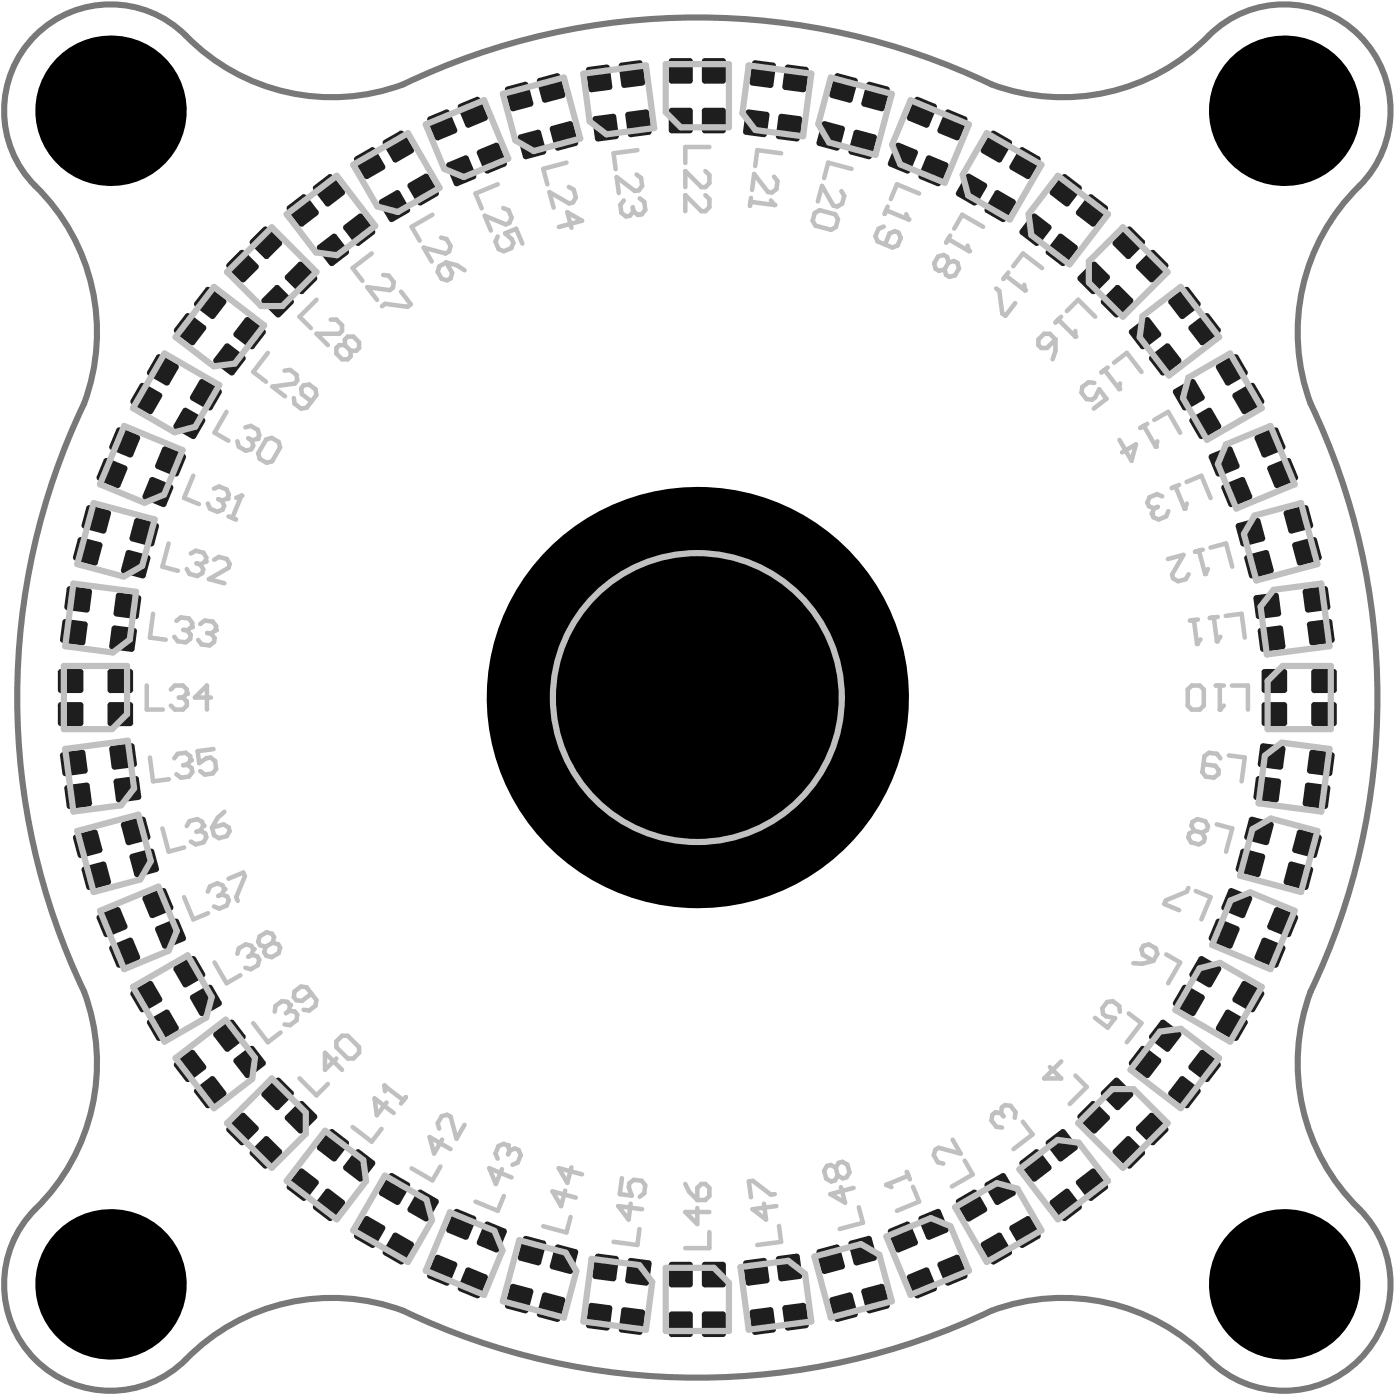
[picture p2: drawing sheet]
<svg xmlns="http://www.w3.org/2000/svg" width="77mm" height="77mm" viewBox="0 0 77 77" stroke-linecap="round" stroke-linejoin="round" font-family="sans-serif">
<g fill="#000">
<circle cx="6.1" cy="6.1" r="4.2"/>
<circle cx="70.9" cy="6.1" r="4.2"/>
<circle cx="38.5" cy="38.5" r="11.6"/>
<circle cx="6.1" cy="70.9" r="4.2"/>
<circle cx="70.9" cy="70.9" r="4.2"/>
</g>
<g fill="#1e1e1e">
<path d="M38.7 72.5l.2-.1h1l.2 .1v1.1l-.2 .2h-1l-.2-.2z" fill-rule="evenodd"/>
<path d="M36.9 72.5l.2-.1h1l.1 .1v1.1l-.1 .2h-1l-.2-.2z" fill-rule="evenodd"/>
<path d="M38.7 69.8l.2-.2h1l.2 .2v1.1l-.2 .1h-1l-.2-.1z" fill-rule="evenodd"/>
<path d="M36.9 69.8l.2-.2h1l.1 .2v1.1l-.1 .1h-1l-.2-.1z" fill-rule="evenodd"/>
<path d="M51.8 69.6l1-.3h.2l.4 1-.1 .3-.9 .3-.2-.1-.5-.9z" fill-rule="evenodd"/>
<path d="M50.1 70.3l1-.3h.2l.4 1-.1 .3-.9 .3-.2-.1-.4-.9z" fill-rule="evenodd"/>
<path d="M50.8 67.1l.9-.4 .2 .1 .4 1-.1 .2-.9 .4-.2-.1-.4-1z" fill-rule="evenodd"/>
<path d="M49.1 67.8l.9-.4 .2 .1 .4 1v.2l-1 .4-.2-.1-.4-1z" fill-rule="evenodd"/>
<path d="M55.8 67.6l.8-.5 .3 .1 .5 .9-.1 .2-.8 .5h-.2l-.6-.9z" fill-rule="evenodd"/>
<path d="M54.2 68.5l.9-.5 .2 .1 .5 .9v.3l-.9 .5-.2-.1-.6-.9z" fill-rule="evenodd"/>
<path d="M54.4 65.3l.9-.5h.2l.5 1v.2l-.9 .5-.2-.1-.6-.9z" fill-rule="evenodd"/>
<path d="M52.8 66.2l.9-.5h.2l.6 1-.1 .2-.9 .5-.2-.1-.5-.9z" fill-rule="evenodd"/>
<path d="M59.4 65.1l.8-.6h.3l.6 .9v.2l-.8 .6h-.2l-.7-.8z" fill-rule="evenodd"/>
<path d="M58 66.2l.8-.6 .2 .1 .7 .8-.1 .2-.8 .7-.2-.1-.6-.8z" fill-rule="evenodd"/>
<path d="M57.8 62.9l.8-.6 .2 .1 .6 .8v.3l-.8 .6-.2-.1-.7-.8z" fill-rule="evenodd"/>
<path d="M56.3 64.1l.8-.6h.2l.7 .8v.3l-.8 .6-.3-.1-.6-.8z" fill-rule="evenodd"/>
<path d="M63.4 61.5h.3l.7 .7v.2l-.7 .8h-.2l-.8-.8v-.2z" fill-rule="evenodd"/>
<path d="M61.4 63.4l.7-.7h.3l.7 .8v.2l-.7 .7h-.2l-.8-.7z" fill-rule="evenodd"/>
<path d="M60.8 60.2l.7-.7h.2l.8 .8v.2l-.7 .7h-.2l-.8-.7z" fill-rule="evenodd"/>
<path d="M59.5 61.5l.7-.7h.2l.8 .8v.2l-.7 .7h-.2l-.8-.8z" fill-rule="evenodd"/>
<path d="M66.2 58h.3l.8 .6v.3l-.6 .7-.2 .1-.9-.7v-.2z" fill-rule="evenodd"/>
<path d="M65.1 59.4h.2l.9 .7v.2l-.6 .8h-.2l-.9-.6v-.3z" fill-rule="evenodd"/>
<path d="M64 56.3h.3l.8 .7 .1 .2-.6 .8h-.3l-.8-.6-.1-.3z" fill-rule="evenodd"/>
<path d="M62.9 57.8l.3-.1 .8 .7 .1 .2-.7 .8-.2 .1-.8-.7-.1-.2z" fill-rule="evenodd"/>
<path d="M68.5 54.2h.3l.9 .5v.2l-.4 .9h-.3l-.9-.5-.1-.2z" fill-rule="evenodd"/>
<path d="M67.6 55.8l.2-.1 1 .6v.2l-.5 .9h-.2l-.9-.5-.1-.2z" fill-rule="evenodd"/>
<path d="M66.2 52.8h.2l.9 .5 .1 .2-.5 .9-.2 .1-1-.6v-.2z" fill-rule="evenodd"/>
<path d="M65.2 54.4h.3l.9 .5 .1 .2-.5 .9-.3 .1-.9-.6-.1-.2z" fill-rule="evenodd"/>
<path d="M70.3 50.2l.2-.1 1 .4 .1 .2-.4 .9-.2 .1-1-.4-.1-.2z" fill-rule="evenodd"/>
<path d="M69.6 51.8h.2l1 .4 .1 .2-.4 .9-.2 .1-1-.4-.1-.2z" fill-rule="evenodd"/>
<path d="M67.8 49.1l.2-.1 1 .4 .1 .2-.4 1-.2 .1-1-.5-.1-.2z" fill-rule="evenodd"/>
<path d="M67.1 50.8l.2-.1 1 .4 .1 .2-.4 1h-.2l-1-.4-.1-.2z" fill-rule="evenodd"/>
<path d="M71.6 45.9l.2-.1 1 .3 .1 .2-.2 .9-.2 .1-1.1-.2-.1-.2z" fill-rule="evenodd"/>
<path d="M71.1 47.7l.2-.2 1 .3 .2 .2-.3 1-.2 .1-1-.3-.2-.2z" fill-rule="evenodd"/>
<path d="M68.9 45.2l.2-.1 1.1 .3 .1 .2-.3 .9-.2 .1-1-.2-.1-.2z" fill-rule="evenodd"/>
<path d="M68.5 47l.2-.2 1 .3 .1 .2-.2 1-.2 .1-1.1-.3-.1-.2z" fill-rule="evenodd"/>
<path d="M72.3 41.5l.1-.1 1.1 .1 .2 .2-.2 1-.2 .1-1-.1-.2-.2z" fill-rule="evenodd"/>
<path d="M72 43.3l.2-.1 1.1 .1 .1 .2-.1 1-.2 .1-1.1-.1-.1-.2z" fill-rule="evenodd"/>
<path d="M69.5 41.2l.2-.2 1.1 .2 .1 .1-.1 1-.2 .2-1-.2-.2-.2z" fill-rule="evenodd"/>
<path d="M69.3 43l.2-.2 1.1 .2 .1 .2-.1 .9-.2 .2-1.1-.2-.1-.1z" fill-rule="evenodd"/>
<path d="M72.5 36.9h1.1l.2 .2v1l-.2 .1h-1.1l-.1-.1v-1z" fill-rule="evenodd"/>
<path d="M72.5 38.7h1.1l.2 .2v1l-.2 .2h-1.1l-.1-.2v-1z" fill-rule="evenodd"/>
<path d="M69.8 36.9h1.1l.1 .2v1l-.1 .1h-1.1l-.2-.1v-1z" fill-rule="evenodd"/>
<path d="M69.8 38.7h1.1l.1 .2v1l-.1 .2h-1.1l-.2-.2v-1z" fill-rule="evenodd"/>
<path d="M72 32.5l1.1-.2 .2 .2 .1 1-.1 .2-1.1 .1-.2-.1-.1-1z" fill-rule="evenodd"/>
<path d="M72.3 34.3l1-.1 .2 .1 .2 1-.2 .2-1.1 .1-.1-.1-.2-1z" fill-rule="evenodd"/>
<path d="M69.3 32.8l1.1-.1 .2 .1 .1 1-.1 .2-1.1 .2-.2-.2-.1-1z" fill-rule="evenodd"/>
<path d="M69.6 34.7l1-.2 .2 .2 .1 .9-.1 .2-1.1 .2-.2-.2-.1-1z" fill-rule="evenodd"/>
<path d="M71 28.2l1-.3 .2 .1 .3 1-.2 .2-1 .2-.2-.1-.3-.9z" fill-rule="evenodd"/>
<path d="M71.4 29.9l1.1-.3 .2 .2 .2 .9-.1 .2-1 .3-.2-.1-.3-1z" fill-rule="evenodd"/>
<path d="M68.3 28.9l1.1-.3 .2 .1 .2 1-.1 .2-1 .3-.2-.2-.3-.9z" fill-rule="evenodd"/>
<path d="M68.8 30.6l1-.2 .2 .1 .3 .9-.1 .2-1.1 .3-.2-.1-.2-1z" fill-rule="evenodd"/>
<path d="M69.3 24l1-.4 .2 .1 .4 .9-.1 .2-1 .4-.2-.1-.4-.9z" fill-rule="evenodd"/>
<path d="M70 25.7l1-.4 .2 .1 .4 .9-.1 .2-1 .4-.2-.1-.4-.9z" fill-rule="evenodd"/>
<path d="M66.8 25.1l1-.5 .2 .1 .4 1-.1 .2-1 .4-.2-.1-.4-.9z" fill-rule="evenodd"/>
<path d="M67.5 26.7l1-.4 .2 .1 .4 .9-.1 .3-1 .4-.2-.1-.4-.9z" fill-rule="evenodd"/>
<path d="M67.2 20.1l.9-.5h.2l.5 .9v.2l-1 .6-.2-.1-.5-.9z" fill-rule="evenodd"/>
<path d="M68.1 21.7l.9-.6 .3 .1 .4 .9v.2l-.9 .5h-.3l-.5-.9z" fill-rule="evenodd"/>
<path d="M64.8 21.5l.9-.6 .3 .1 .5 .9-.1 .2-.9 .5h-.3l-.5-.9z" fill-rule="evenodd"/>
<path d="M65.7 23.1l1-.6 .2 .1 .5 .8-.1 .3-.9 .5-.2-.1-.5-.8z" fill-rule="evenodd"/>
<path d="M64.5 16.5l.9-.6h.2l.6 .8v.2l-.9 .7-.2-.1-.6-.7z" fill-rule="evenodd"/>
<path d="M65.6 18l.9-.7h.2l.6 .8v.3l-.8 .6h-.3l-.6-.8z" fill-rule="evenodd"/>
<path d="M62.4 18.2l.8-.7 .2 .1 .7 .8-.1 .2-.8 .6h-.3l-.6-.8z" fill-rule="evenodd"/>
<path d="M63.5 19.6l.8-.6h.3l.6 .8-.1 .2-.8 .7h-.3l-.6-.8z" fill-rule="evenodd"/>
<path d="M62.2 12.5h.2l.7 .7v.3l-.7 .7h-.3l-.7-.7v-.2z" fill-rule="evenodd"/>
<path d="M62.7 14.6l.8-.8h.2l.7 .7v.3l-.7 .7h-.3l-.7-.7z" fill-rule="evenodd"/>
<path d="M59.5 15.2l.8-.7h.2l.7 .7v.2l-.8 .8h-.2l-.7-.7z" fill-rule="evenodd"/>
<path d="M60.8 16.5l.8-.7h.2l.7 .7v.2l-.8 .8h-.2l-.7-.7z" fill-rule="evenodd"/>
<path d="M58.6 9.7l.2-.1 .8 .6 .1 .3-.7 .8-.2 .1-.8-.6v-.3z" fill-rule="evenodd"/>
<path d="M60.1 10.8h.2l.8 .6v.2l-.6 .8-.3 .1-.8-.6v-.3z" fill-rule="evenodd"/>
<path d="M56.9 11.8h.3l.8 .6v.3l-.7 .8h-.2l-.8-.6v-.2z" fill-rule="evenodd"/>
<path d="M58.4 13l.2-.1 .8 .6v.3l-.6 .8-.2 .1-.8-.7-.1-.2z" fill-rule="evenodd"/>
<path d="M54.7 7.3l.2-.1 .9 .5v.3l-.5 .9h-.2l-.9-.4-.1-.3z" fill-rule="evenodd"/>
<path d="M56.3 8.2l.2-.1 .8 .5 .1 .3-.5 .9-.3 .1-.8-.5-.1-.3z" fill-rule="evenodd"/>
<path d="M53.3 9.7l.2-.1 .9 .5 .1 .2-.6 1h-.2l-.9-.5v-.2z" fill-rule="evenodd"/>
<path d="M54.9 10.6l.2-.1 .9 .5v.2l-.5 1h-.2l-.9-.5-.1-.2z" fill-rule="evenodd"/>
<path d="M50.5 5.4h.2l.9 .3 .1 .3-.4 .9-.2 .1-1-.3v-.3z" fill-rule="evenodd"/>
<path d="M52.2 6.1h.2l.9 .3 .1 .2-.4 1-.2 .1-1-.3-.1-.3z" fill-rule="evenodd"/>
<path d="M49.4 8l.2-.1 1 .4v.2l-.4 1-.2 .1-.9-.4-.1-.2z" fill-rule="evenodd"/>
<path d="M51.1 8.7l.2-.1 .9 .4 .1 .2-.4 1-.2 .1-.9-.4-.1-.2z" fill-rule="evenodd"/>
<path d="M46 4.2l.3-.2 .9 .3 .1 .2-.2 1-.3 .2-.9-.3-.1-.2z" fill-rule="evenodd"/>
<path d="M47.8 4.6l.2-.1 1 .3 .1 .2-.3 1-.2 .1-.9-.2-.2-.2z" fill-rule="evenodd"/>
<path d="M45.3 6.8l.2-.1 1 .2 .1 .3-.3 1-.2 .1-.9-.2-.1-.3z" fill-rule="evenodd"/>
<path d="M47.1 7.3l.2-.1 1 .2 .1 .2-.3 1.1-.2 .1-1-.3-.1-.2z" fill-rule="evenodd"/>
<path d="M41.5 3.5l.2-.2 1 .2 .1 .1-.1 1.1-.2 .2-1-.2-.1-.2z" fill-rule="evenodd"/>
<path d="M43.3 3.7l.2-.1 1 .1 .1 .2-.1 1-.2 .2-1-.1-.1-.2z" fill-rule="evenodd"/>
<path d="M41.1 6.2l.2-.2 1 .2 .2 .2-.2 1-.2 .2-1-.2-.1-.1z" fill-rule="evenodd"/>
<path d="M43 6.4l.1-.1 1 .1 .2 .2-.2 1.1-.2 .1-.9-.1-.2-.2z" fill-rule="evenodd"/>
<path d="M36.9 3.4l.2-.2h1l.1 .2v1.1l-.1 .1h-1l-.2-.1z" fill-rule="evenodd"/>
<path d="M38.7 3.4l.2-.2h1l.2 .2v1.1l-.2 .1h-1l-.2-.1z" fill-rule="evenodd"/>
<path d="M36.9 6.1l.2-.2h1l.1 .2v1.1l-.1 .2h-1l-.2-.2z" fill-rule="evenodd"/>
<path d="M38.7 6.1l.2-.2h1l.2 .2v1.1l-.2 .2h-1l-.2-.2z" fill-rule="evenodd"/>
<path d="M32.5 3.7l1-.1 .2 .1 .1 1.1-.2 .2-.9 .1-.2-.2-.2-1z" fill-rule="evenodd"/>
<path d="M34.3 3.5l1-.2 .2 .2 .1 1-.1 .2-1 .2-.2-.2-.2-1.1z" fill-rule="evenodd"/>
<path d="M32.8 6.4l1-.1 .2 .1 .1 1.1-.1 .2-1 .1-.2-.1-.1-1.1z" fill-rule="evenodd"/>
<path d="M34.6 6.2l1-.2 .2 .2 .2 1.1-.2 .1-1 .2-.2-.2-.1-1z" fill-rule="evenodd"/>
<path d="M28 4.8l.9-.3 .3 .1 .2 1.1-.1 .2-.9 .2-.3-.1-.2-1z" fill-rule="evenodd"/>
<path d="M29.7 4.3l1-.3 .2 .2 .3 1-.1 .2-1 .3-.2-.2-.3-1z" fill-rule="evenodd"/>
<path d="M28.7 7.4l1-.2 .2 .1 .2 1-.1 .2-.9 .3-.2-.1-.3-1.1z" fill-rule="evenodd"/>
<path d="M30.5 6.9l.9-.2 .2 .1 .3 1-.1 .3-1 .2-.2-.1-.3-1z" fill-rule="evenodd"/>
<path d="M23.7 6.4l.9-.3h.2l.4 1-.1 .3-.9 .3-.2-.1-.4-1z" fill-rule="evenodd"/>
<path d="M25.4 5.7l.9-.3h.2l.4 1-.1 .3-.9 .3-.2-.1-.4-.9z" fill-rule="evenodd"/>
<path d="M24.7 9l.9-.4 .3 .1 .4 1-.1 .2-.9 .4-.3-.1-.4-1z" fill-rule="evenodd"/>
<path d="M26.4 8.3l.9-.4 .2 .1 .5 1-.1 .2-1 .4-.2-.1-.4-1z" fill-rule="evenodd"/>
<path d="M19.6 8.6l.9-.5 .2 .1 .5 .9v.3l-.9 .5-.2-.1-.5-.9z" fill-rule="evenodd"/>
<path d="M21.2 7.7l.9-.5 .2 .1 .5 .9v.3l-.9 .4h-.2l-.6-.9z" fill-rule="evenodd"/>
<path d="M21 11l.8-.5 .3 .1 .5 .9v.2l-.9 .5h-.2l-.6-1z" fill-rule="evenodd"/>
<path d="M22.6 10.1l.8-.5 .3 .1 .5 .9-.1 .2-.8 .5h-.3l-.5-1z" fill-rule="evenodd"/>
<path d="M15.9 11.4l.8-.6h.2l.7 .8-.1 .3-.8 .6-.2-.1-.7-.8z" fill-rule="evenodd"/>
<path d="M17.3 10.2l.8-.6 .3 .1 .6 .8v.3l-.8 .6-.2-.1-.7-.8z" fill-rule="evenodd"/>
<path d="M17.5 13.5l.8-.6 .3 .1 .6 .8v.2l-.8 .7-.2-.1-.7-.8z" fill-rule="evenodd"/>
<path d="M19 12.4l.8-.6h.2l.7 .9-.1 .2-.7 .6h-.3l-.6-.8z" fill-rule="evenodd"/>
<path d="M13.2 13.8h.3l.7 .8v.2l-.7 .7h-.2l-.8-.7v-.3z" fill-rule="evenodd"/>
<path d="M13.8 13.2l.7-.7h.3l.7 .8v.2l-.7 .7h-.2l-.8-.7z" fill-rule="evenodd"/>
<path d="M14.5 16.5l.7-.7h.2l.8 .7v.3l-.7 .7h-.3l-.7-.8z" fill-rule="evenodd"/>
<path d="M15.8 15.2l.7-.7h.2l.8 .7v.3l-.7 .7h-.3l-.7-.8z" fill-rule="evenodd"/>
<path d="M10.2 17.3h.3l.8 .7 .1 .2-.7 .8h-.2l-.8-.6-.1-.3z" fill-rule="evenodd"/>
<path d="M11.3 15.9h.3l.8 .6 .1 .3-.6 .7-.3 .1-.8-.7-.1-.2z" fill-rule="evenodd"/>
<path d="M12.4 19h.2l.9 .6v.3l-.6 .8h-.2l-.9-.7v-.2z" fill-rule="evenodd"/>
<path d="M13.5 17.6l.3-.1 .8 .7v.2l-.6 .8h-.2l-.9-.6v-.2z" fill-rule="evenodd"/>
<path d="M7.7 21.2l.2-.1 1 .6v.2l-.5 .9h-.2l-.9-.5-.1-.2z" fill-rule="evenodd"/>
<path d="M8.6 19.6h.3l.9 .5v.2l-.4 .9-.3 .1-.9-.6-.1-.2z" fill-rule="evenodd"/>
<path d="M10.1 22.6l.2-.1 .9 .6 .1 .2-.5 .8-.2 .1-1-.5v-.3z" fill-rule="evenodd"/>
<path d="M11 21l.2-.1 1 .6v.2l-.5 .9h-.2l-.9-.5-.1-.2z" fill-rule="evenodd"/>
<path d="M5.7 25.4l.2-.1 1 .4 .1 .2-.4 .9-.2 .1-1-.4-.1-.2z" fill-rule="evenodd"/>
<path d="M6.4 23.7l.2-.1 1 .4 .1 .2-.4 .9-.2 .1-1-.4-.1-.2z" fill-rule="evenodd"/>
<path d="M8.3 26.4l.2-.1 1 .4 .1 .3-.4 .9-.2 .1-1-.4-.1-.3z" fill-rule="evenodd"/>
<path d="M9 24.7l.2-.1 1 .5 .1 .2-.4 .9-.2 .1-1-.4-.1-.2z" fill-rule="evenodd"/>
<path d="M4.3 29.8l.2-.2 1 .3 .2 .2-.3 1-.2 .1-1.1-.3-.1-.2z" fill-rule="evenodd"/>
<path d="M4.8 28l.2-.1 1 .3 .1 .2-.2 .9-.2 .1-1.1-.2-.1-.2z" fill-rule="evenodd"/>
<path d="M6.9 30.5l.2-.1 1.1 .2 .1 .2-.3 1-.2 .1-1-.3-.1-.2z" fill-rule="evenodd"/>
<path d="M7.4 28.7l.2-.1 1.1 .3 .1 .2-.3 .9-.2 .2-1-.3-.2-.2z" fill-rule="evenodd"/>
<path d="M3.4 34.3l.2-.1 1.1 .1 .1 .2-.1 1-.2 .1-1-.1-.2-.2z" fill-rule="evenodd"/>
<path d="M3.7 32.5l.2-.2 1 .2 .2 .2-.2 1-.1 .1-1.1-.1-.2-.2z" fill-rule="evenodd"/>
<path d="M6.2 34.7l.1-.2 1.1 .2 .2 .1-.2 1-.2 .2-1-.2-.2-.2z" fill-rule="evenodd"/>
<path d="M6.4 32.8l.2-.1 1.1 .1 .1 .2-.1 1-.2 .2-1.1-.2-.1-.2z" fill-rule="evenodd"/>
<path d="M3.4 38.7h1l.2 .2v1l-.2 .2h-1l-.2-.2v-1z" fill-rule="evenodd"/>
<path d="M3.2 37.1l.2-.2h1l.2 .2v1l-.2 .1h-1l-.2-.1z" fill-rule="evenodd"/>
<path d="M6.1 38.7h1.1l.1 .2v1l-.1 .2h-1.1l-.2-.2v-1z" fill-rule="evenodd"/>
<path d="M5.9 37.1l.2-.2h1.1l.1 .2v1l-.1 .1h-1.1l-.2-.1z" fill-rule="evenodd"/>
<path d="M3.7 43.3l1.1-.1 .1 .1 .2 1-.2 .2-1 .1-.2-.1-.2-1z" fill-rule="evenodd"/>
<path d="M3.5 41.5l1-.1 .2 .1 .1 1-.1 .2-1.1 .1-.2-.1-.1-1z" fill-rule="evenodd"/>
<path d="M6.4 43l1.1-.2 .2 .2 .1 1-.1 .1-1.1 .2-.2-.2-.1-.9z" fill-rule="evenodd"/>
<path d="M6.2 41.2l1-.2 .2 .2 .2 .9-.2 .2-1.1 .2-.1-.2-.2-1z" fill-rule="evenodd"/>
<path d="M4.6 47.8l1.1-.3 .2 .2 .2 .9-.1 .2-1 .3-.2-.1-.3-1z" fill-rule="evenodd"/>
<path d="M4.1 46.1l1.1-.3 .2 .1 .3 1-.2 .2-1 .2-.2-.1-.3-.9z" fill-rule="evenodd"/>
<path d="M7.3 47.1l1-.3 .2 .2 .3 .9-.1 .2-1.1 .3-.2-.1-.3-1z" fill-rule="evenodd"/>
<path d="M6.8 45.4l1-.3 .2 .1 .3 1-.1 .2-1.1 .2-.2-.1-.2-.9z" fill-rule="evenodd"/>
<path d="M6.1 52.2l1-.4h.2l.4 1-.1 .2-1 .4-.2-.1-.4-.9z" fill-rule="evenodd"/>
<path d="M5.4 50.5l1-.4 .2 .1 .4 .9-.1 .2-1 .4-.2-.1-.4-.9z" fill-rule="evenodd"/>
<path d="M8.7 51.1l1-.4 .2 .1 .4 .9-.1 .2-1 .4h-.2l-.4-1z" fill-rule="evenodd"/>
<path d="M8 49.4l1-.4 .2 .1 .4 .9-.1 .2-1 .5-.2-.1-.4-1z" fill-rule="evenodd"/>
<path d="M8.2 56.3l.9-.6 .3 .1 .4 .9v.2l-.9 .5h-.3l-.5-.9z" fill-rule="evenodd"/>
<path d="M7.3 54.7l.9-.5h.2l.5 .9v.2l-1 .5h-.2l-.5-.9z" fill-rule="evenodd"/>
<path d="M10.6 54.9l.9-.5h.2l.5 .9v.2l-1 .6-.2-.1-.5-.9z" fill-rule="evenodd"/>
<path d="M9.6 53.3l1-.5h.2l.5 .9-.1 .2-.9 .6-.2-.1-.5-.9z" fill-rule="evenodd"/>
<path d="M10.8 60.1l.8-.7h.3l.6 .8-.1 .3-.8 .6h-.3l-.6-.8z" fill-rule="evenodd"/>
<path d="M9.7 58.6l.8-.6h.2l.7 .8-.1 .2-.8 .7-.3-.1-.6-.7z" fill-rule="evenodd"/>
<path d="M12.9 58.4l.9-.7 .2 .1 .6 .8v.2l-.8 .7-.3-.1-.6-.8z" fill-rule="evenodd"/>
<path d="M11.8 57l.9-.7h.2l.6 .8v.3l-.9 .6h-.2l-.6-.8z" fill-rule="evenodd"/>
<path d="M13.8 63.5l.8-.8h.2l.7 .7v.3l-.7 .7h-.3l-.7-.7z" fill-rule="evenodd"/>
<path d="M13.3 61.5h.2l.7 .7v.2l-.7 .8h-.3l-.7-.8v-.2z" fill-rule="evenodd"/>
<path d="M15.8 61.6l.7-.8h.3l.7 .7v.2l-.8 .8h-.2l-.7-.7z" fill-rule="evenodd"/>
<path d="M14.5 60.3l.7-.8h.3l.7 .7v.3l-.8 .7h-.2l-.7-.7z" fill-rule="evenodd"/>
<path d="M18 65.7l.2-.1 .8 .6v.3l-.6 .8-.3 .1-.8-.7v-.2z" fill-rule="evenodd"/>
<path d="M16.5 64.5h.2l.8 .6 .1 .3-.7 .8h-.2l-.8-.6-.1-.2z" fill-rule="evenodd"/>
<path d="M19.6 63.5h.3l.7 .6 .1 .2-.7 .8-.2 .1-.8-.6v-.3z" fill-rule="evenodd"/>
<path d="M18.2 62.4l.2-.1 .8 .6v.3l-.6 .8-.3 .1-.8-.6v-.3z" fill-rule="evenodd"/>
<path d="M21.7 68.1l.2-.1 .9 .5v.3l-.5 .9-.2 .1-.9-.5-.1-.3z" fill-rule="evenodd"/>
<path d="M20.1 67.2l.2-.1 .9 .5v.3l-.5 .9h-.2l-.9-.5v-.2z" fill-rule="evenodd"/>
<path d="M23 65.7h.3l.8 .5 .1 .2-.5 .9-.3 .1-.8-.5-.1-.2z" fill-rule="evenodd"/>
<path d="M21.5 64.8h.2l.9 .5v.2l-.5 .9-.3 .1-.8-.5-.1-.2z" fill-rule="evenodd"/>
<path d="M25.7 70h.2l.9 .3 .1 .3-.4 .9-.2 .1-.9-.3-.1-.3z" fill-rule="evenodd"/>
<path d="M24 69.3h.2l.9 .3 .1 .3-.4 .9-.2 .1-.9-.3-.1-.3z" fill-rule="evenodd"/>
<path d="M26.7 67.5l.2-.1 1 .4 .1 .2-.5 1-.2 .1-.9-.4-.1-.2z" fill-rule="evenodd"/>
<path d="M25 66.8l.3-.1 .9 .4 .1 .2-.4 1-.3 .1-.9-.4-.1-.2z" fill-rule="evenodd"/>
<path d="M29.9 71.4l.2-.1 1 .3 .1 .2-.3 1-.2 .1-1-.2-.1-.2z" fill-rule="evenodd"/>
<path d="M28.1 71l.3-.1 .9 .2 .1 .2-.2 1.1-.3 .1-.9-.3-.1-.2z" fill-rule="evenodd"/>
<path d="M30.6 68.8l.2-.1 1 .2 .1 .2-.3 1.1-.2 .1-.9-.3-.2-.2z" fill-rule="evenodd"/>
<path d="M28.9 68.3l.2-.1 .9 .3 .1 .2-.2 1-.2 .1-1-.2-.1-.2z" fill-rule="evenodd"/>
<path d="M34.3 72.3l.2-.2 1 .2 .1 .2-.1 1-.2 .2-1-.2-.2-.2z" fill-rule="evenodd"/>
<path d="M32.5 72l.2-.1 .9 .1 .2 .2-.1 1.1-.2 .1-1-.1-.2-.2z" fill-rule="evenodd"/>
<path d="M34.6 69.6l.2-.2 1 .1 .2 .2-.2 1.1-.2 .1-1-.1-.1-.2z" fill-rule="evenodd"/>
<path d="M32.8 69.3l.2-.1 1 .1 .1 .2-.1 1.1-.2 .1-1-.1-.1-.2z" fill-rule="evenodd"/>
<path d="M43.3 72l1-.1 .2 .1 .1 1.1-.1 .2-1 .1-.2-.1-.1-1.1z" fill-rule="evenodd"/>
<path d="M41.5 72.3l1-.2 .2 .2 .1 1-.1 .2-1 .2-.2-.2-.1-1z" fill-rule="evenodd"/>
<path d="M43 69.3l.9-.1 .2 .1 .2 1.1-.2 .2-1 .1-.1-.1-.2-1.1z" fill-rule="evenodd"/>
<path d="M41.1 69.5l1-.1 .2 .2 .2 1-.2 .2-1 .1-.2-.1-.1-1.1z" fill-rule="evenodd"/>
<path d="M47.7 71.1l.9-.2 .2 .1 .3 1-.1 .2-1 .3-.2-.1-.3-1.1z" fill-rule="evenodd"/>
<path d="M45.9 71.6l.9-.3 .3 .1 .2 1.1-.1 .2-.9 .2-.3-.1-.2-1z" fill-rule="evenodd"/>
<path d="M46.9 68.5l1-.3 .2 .1 .3 1.1-.1 .2-1 .2-.2-.1-.3-1z" fill-rule="evenodd"/>
<path d="M45.2 68.9l.9-.2 .2 .1 .3 1-.1 .2-1 .3-.2-.1-.2-1.1z" fill-rule="evenodd"/>
</g>
<g fill="#1e1e1e">
<path d="M39.9 73.6h.2zM39.9 73.6h.2l-.2 .2z"/>
<path d="M39.9 72.4v.1zM39.9 72.4l.2 .1h-.2z"/>
<path d="M38.7 72.5h.2zM38.8 72.4h.1v.1h-.2z"/>
<path d="M38.9 73.6v.2zM38.7 73.6h.2v.2z"/>
<path d="M38.1 73.6h.1zM38.1 73.6h.1l-.1 .2z"/>
<path d="M38.1 72.4v.1zM38.1 72.4l.1 .1h-.1z"/>
<path d="M36.9 72.5h.2zM37 72.4h.1v.1h-.2z"/>
<path d="M37.1 73.6v.2zM36.9 73.6h.2v.2z"/>
<path d="M39.9 70.9h.2zM39.9 70.9h.2l-.2 .1z"/>
<path d="M39.9 69.6v.2zM39.9 69.6l.2 .2h-.2z"/>
<path d="M38.7 69.8h.2zM38.8 69.7l.1-.1v.2h-.2z"/>
<path d="M38.9 70.9v.1zM38.7 70.9h.2v.1z"/>
<path d="M38.1 70.9h.1zM38.1 70.9h.1l-.1 .1z"/>
<path d="M38.1 69.6v.2zM38.1 69.6l.1 .2h-.1z"/>
<path d="M36.9 69.8h.2zM37 69.7l.1-.1v.2h-.2z"/>
<path d="M37.1 70.9v.1zM36.9 70.9h.2v.1z"/>
<path d="M53.2 70.4l.2-.1zM53.2 70.4l.2-.1-.1 .3z"/>
<path d="M52.8 69.3v.1zM52.8 69.3h.2l-.2 .1z"/>
<path d="M51.7 69.9l.2-.1zM51.7 69.7l.1-.1 .1 .2-.2 .1z"/>
<path d="M52.3 70.8l.1 .1zM52.2 70.8h.1l.1 .1z"/>
<path d="M51.5 71.1l.2-.1zM51.5 71.1l.2-.1-.1 .3z"/>
<path d="M51.1 70v.1zM51.1 70h.2l-.2 .1z"/>
<path d="M50.1 70.6l.1-.1zM50.1 70.4v-.1l.1 .2-.1 .1z"/>
<path d="M50.6 71.5l.1 .1zM50.5 71.5h.1l.1 .1z"/>
<path d="M52.2 67.9l.1-.1zM52.2 67.9l.1-.1-.1 .2z"/>
<path d="M51.7 66.7l.1 .2zM51.7 66.7l.2 .1-.1 .1z"/>
<path d="M50.7 67.3h.1zM50.7 67.2l.1-.1v.2h-.1z"/>
<path d="M51.3 68.3v.1zM51.1 68.3h.2v.1z"/>
<path d="M50.5 68.6l.1-.1zM50.5 68.6l.1-.1v.2z"/>
<path d="M50 67.4l.1 .2zM50 67.4l.2 .1-.1 .1z"/>
<path d="M49 68h.2zM49.1 67.8l.1 .2h-.2z"/>
<path d="M49.6 69v.1zM49.4 69h.2v.1z"/>
<path d="M57.3 68.2l.1-.1zM57.3 68.2l.1-.1-.1 .3z"/>
<path d="M56.6 67.1l.1 .2zM56.6 67.1l.3 .1-.2 .1z"/>
<path d="M55.7 67.9l.2-.1zM55.8 67.6l.1 .2-.2 .1z"/>
<path d="M56.4 68.7l.1 .1zM56.3 68.8l.1-.1 .1 .1z"/>
<path d="M55.7 69.1l.1-.1zM55.7 69.1l.1-.1v.3z"/>
<path d="M55.1 68v.2zM55.1 68l.2 .1-.2 .1z"/>
<path d="M54.1 68.8l.2-.1zM54.2 68.5l.1 .2-.2 .1z"/>
<path d="M54.8 69.6l.1 .2zM54.7 69.7l.1-.1 .1 .2z"/>
<path d="M55.9 65.8h.1zM55.9 65.8h.1v.2z"/>
<path d="M55.3 64.8l.1 .1zM55.3 64.8h.2l-.1 .1z"/>
<path d="M54.3 65.5l.2-.1zM54.4 65.3l.1 .1-.2 .1z"/>
<path d="M55 66.3l.1 .2zM54.9 66.4l.1-.1 .1 .2z"/>
<path d="M54.3 66.7h.2zM54.3 66.7h.2l-.1 .2z"/>
<path d="M53.7 65.7l.1 .1zM53.7 65.7h.2l-.1 .1z"/>
<path d="M52.8 66.4l.1-.1zM52.8 66.2l.1 .1-.1 .1z"/>
<path d="M53.5 67.2v.2zM53.3 67.3l.2-.1v.2z"/>
<path d="M61 65.5l.1-.1zM61 65.5l.1-.1v.2z"/>
<path d="M60.2 64.5l.1 .1zM60.2 64.5h.3l-.2 .1z"/>
<path d="M59.4 65.4l.1-.1zM59.4 65.1l.1 .2-.1 .1z"/>
<path d="M60.2 66.1l.1 .1zM60.1 66.2l.1-.1 .1 .1z"/>
<path d="M59.5 66.6l.2-.1zM59.5 66.6l.2-.1-.1 .2z"/>
<path d="M58.8 65.6l.1 .2zM58.8 65.6l.2 .1-.1 .1z"/>
<path d="M58 66.5l.1-.1zM58 66.2l.1 .2-.1 .1z"/>
<path d="M58.7 67.2l.1 .2zM58.6 67.3l.1-.1 .1 .2z"/>
<path d="M59.3 63.3l.1-.1zM59.3 63.3l.1-.1 .1 .1-.1 .2z"/>
<path d="M58.6 62.3l.1 .2zM58.6 62.3l.2 .1-.1 .1z"/>
<path d="M57.7 63.2l.2-.1zM57.8 62.9l.1 .2-.2 .1z"/>
<path d="M58.5 63.9l.1 .2zM58.4 64l.1-.1 .1 .2z"/>
<path d="M57.9 64.4l.1-.1zM57.9 64.4l.1-.1v.3z"/>
<path d="M57.1 63.5l.1 .1zM57.1 63.5h.2l-.1 .1z"/>
<path d="M56.3 64.3l.1-.1zM56.3 64.1l.1 .1-.1 .1z"/>
<path d="M57.1 65l.1 .2zM56.9 65.1l.2-.1 .1 .2z"/>
<path d="M64.3 62.3l.1-.1zM64.3 62.3l.1-.1v.2z"/>
<path d="M63.4 61.5l.2 .1zM63.4 61.5h.3l-.1 .1z"/>
<path d="M62.8 62.3l-.1 .1zM62.7 62.2l.1 .1-.1 .1z"/>
<path d="M63.6 63l.1 .2zM63.6 63l.1 .2h-.2z"/>
<path d="M63.1 63.5l-.1 .1zM63 63.6l.1-.1v.2z"/>
<path d="M62.1 62.7l.2 .2zM62.1 62.7h.3l-.1 .2z"/>
<path d="M61.6 63.6l-.2 .1zM61.4 63.4l.2 .2-.2 .1z"/>
<path d="M62.3 64.3l.1 .1zM62.2 64.4l.1-.1 .1 .1z"/>
<path d="M62.5 60.3l-.1 .1zM62.5 60.3v.2l-.1-.1z"/>
<path d="M61.5 59.5l.1 .1zM61.5 59.5h.2l-.1 .1z"/>
<path d="M60.8 60.5l.1-.2zM60.8 60.2l.1 .1-.1 .2z"/>
<path d="M61.7 61.1l.1 .1zM61.6 61.2l.1-.1 .1 .1z"/>
<path d="M61.1 61.7l.1-.1zM61.2 61.6v.2l-.1-.1z"/>
<path d="M60.2 60.8l.1 .1zM60.2 60.8h.2l-.1 .1z"/>
<path d="M59.5 61.7l.1-.1zM59.5 61.5l.1 .1-.1 .1z"/>
<path d="M60.4 62.4l.1 .1zM60.3 62.5l.1-.1 .1 .1z"/>
<path d="M67.3 58.6l-.1 .2zM67.3 58.6v.3l-.1-.1z"/>
<path d="M66.2 58l.2 .1zM66.2 58h.3l-.1 .1z"/>
<path d="M65.7 58.9l-.1 .1zM65.6 58.8l.1 .1-.1 .1z"/>
<path d="M66.6 59.5l.1 .1zM66.6 59.5l.1 .1-.2 .1z"/>
<path d="M66.2 60.1l-.1 .1zM66.2 60.1v.2l-.1-.1z"/>
<path d="M65.1 59.4l.1 .1zM65.1 59.4h.2l-.1 .1z"/>
<path d="M64.6 60.3l-.1 .2zM64.5 60.2l.1 .1-.1 .2z"/>
<path d="M65.5 61l.1 .1zM65.5 61l.1 .1-.1 .1-.1-.1z"/>
<path d="M65.1 57l-.1 .1zM65.1 57l.1 .2-.2-.1z"/>
<path d="M64 56.3l.2 .1zM64 56.3h.3l-.1 .1z"/>
<path d="M63.6 57.2l-.1 .2zM63.4 57.1l.2 .1-.1 .2z"/>
<path d="M64.4 57.9l.2 .1zM64.4 57.9l.2 .1h-.3z"/>
<path d="M64 58.4l-.1 .1zM64 58.4l.1 .2-.2-.1z"/>
<path d="M62.9 57.8l.2 .1zM62.9 57.8l.3-.1-.1 .2z"/>
<path d="M62.5 58.7l-.1 .1zM62.3 58.6l.2 .1-.1 .1z"/>
<path d="M63.3 59.3l.1 .1zM63.3 59.3l.1 .1-.2 .1z"/>
<path d="M69.7 54.7l-.1 .1zM69.7 54.7v.2l-.1-.1z"/>
<path d="M68.5 54.2l.2 .1zM68.5 54.2l.3-.1-.1 .2z"/>
<path d="M68.2 55.2l-.1 .1zM68 55.1l.2 .1-.1 .1z"/>
<path d="M69.1 55.7l.2 .1zM69.1 55.7l.2 .1-.1 .1-.2-.1z"/>
<path d="M68.8 56.3l-.1 .1zM68.8 56.3v.2l-.1-.1z"/>
<path d="M67.6 55.8l.2 .1zM67.6 55.8l.2-.1v.2z"/>
<path d="M67.3 56.7l-.1 .2zM67.1 56.7h.2l-.1 .2z"/>
<path d="M68.2 57.3l.1 .1zM68.2 57.3l.1 .1h-.2z"/>
<path d="M67.3 53.3l-.1 .2zM67.3 53.3l.1 .2h-.2z"/>
<path d="M66.2 52.8l.1 .1zM66.2 52.8h.2l-.1 .1z"/>
<path d="M65.8 53.8l-.1 .1zM65.7 53.7l.1 .1-.1 .1z"/>
<path d="M66.7 54.3l.2 .1zM66.7 54.3l.2 .1-.1 .1h-.1z"/>
<path d="M66.4 54.9l-.1 .1zM66.4 54.9l.1 .2-.2-.1z"/>
<path d="M65.2 54.4l.2 .1zM65.2 54.4h.3l-.1 .1z"/>
<path d="M64.9 55.4l-.1 .1zM64.7 55.3l.2 .1-.1 .1z"/>
<path d="M65.8 55.9l.2 .1zM65.8 55.9l.2 .1-.3 .1z"/>
<path d="M71.5 50.5v.1zM71.5 50.5l.1 .2-.1-.1z"/>
<path d="M70.3 50.2h.2zM70.4 50.1h.1v.1h-.2z"/>
<path d="M70.1 51.1l-.1 .2zM69.9 51.1h.2l-.1 .2z"/>
<path d="M71.1 51.6h.1zM71.1 51.6h.1l-.2 .1z"/>
<path d="M70.8 52.2v.1zM70.8 52.2l.1 .2-.1-.1z"/>
<path d="M69.6 51.8l.2 .1zM69.7 51.8h.1v.1l-.2-.1z"/>
<path d="M69.4 52.8l-.1 .2zM69.2 52.8h.2l-.1 .2z"/>
<path d="M70.4 53.2l.1 .1zM70.4 53.2l.1 .1-.2 .1z"/>
<path d="M69 49.4l-.1 .2zM69 49.4l.1 .2h-.2z"/>
<path d="M67.8 49.1l.1 .1zM67.9 49h.1l-.1 .2-.1-.1z"/>
<path d="M67.6 50.1l-.1 .1zM67.4 50l.2 .1-.1 .1z"/>
<path d="M68.6 50.5l.1 .1zM68.6 50.5l.1 .1-.1 .1h-.1z"/>
<path d="M68.3 51.1l-.1 .2zM68.3 51.1l.1 .2h-.2z"/>
<path d="M67.1 50.8l.1 .1zM67.2 50.7h.1l-.1 .2-.1-.1z"/>
<path d="M66.9 51.8l-.1 .1zM66.7 51.7l.2 .1-.1 .1z"/>
<path d="M67.9 52.2l.1 .1zM67.9 52.2l.1 .1h-.2z"/>
<path d="M72.8 46.1v.1zM72.8 46.1l.1 .2-.1-.1z"/>
<path d="M71.6 45.9h.1zM71.6 45.8h.2l-.1 .1h-.1z"/>
<path d="M71.5 46.9l-.1 .2zM71.3 46.9h.2l-.1 .2z"/>
<path d="M72.5 47.2h.2zM72.5 47.2h.2l-.1 .1h-.1z"/>
<path d="M72.3 47.8v.2zM72.3 47.8l.2 .2h-.2z"/>
<path d="M71.1 47.7h.2zM71.2 47.6l.1-.1v.2h-.2z"/>
<path d="M71 48.7v.1zM70.8 48.6l.2 .1v.1z"/>
<path d="M72 48.9l.2 .1zM72 48.9l.2 .1-.2 .1z"/>
<path d="M70.2 45.4l-.1 .1zM70.2 45.4l.1 .2-.2-.1z"/>
<path d="M68.9 45.2h.2zM69 45.1h.1v.1h-.2z"/>
<path d="M68.8 46.2v.2zM68.7 46.2h.1v.2z"/>
<path d="M69.9 46.5h.1zM69.9 46.5h.1l-.2 .1z"/>
<path d="M69.7 47.1v.2zM69.7 47.1l.1 .2h-.1z"/>
<path d="M68.5 47h.1zM68.5 46.9l.2-.1-.1 .2h-.1z"/>
<path d="M68.4 48l-.1 .1zM68.2 47.9l.2 .1-.1 .1z"/>
<path d="M69.4 48.2l.2 .1zM69.4 48.2l.2 .1-.2 .1z"/>
<path d="M73.5 41.5v.2zM73.5 41.5l.2 .2h-.2z"/>
<path d="M72.3 41.5h.1zM72.3 41.4h.1v.1h-.1z"/>
<path d="M72.3 42.5v.2zM72.1 42.5h.2v.2z"/>
<path d="M73.4 42.7h.1zM73.4 42.7h.1l-.2 .1z"/>
<path d="M73.3 43.3v.2zM73.3 43.3l.1 .2h-.1z"/>
<path d="M72 43.3l.2 .1zM72.1 43.2h.1v.2l-.2-.1z"/>
<path d="M72.1 44.3l-.1 .2zM71.9 44.3h.2l-.1 .2z"/>
<path d="M73.1 44.5h.2zM73.1 44.5h.2l-.2 .1z"/>
<path d="M70.8 41.2v.1zM70.8 41.2l.1 .1h-.1z"/>
<path d="M69.5 41.2h.2zM69.6 41h.1v.2h-.2z"/>
<path d="M69.6 42.2v.1zM69.4 42.1l.2 .1v.1z"/>
<path d="M70.6 42.3h.2zM70.6 42.3h.2l-.2 .2z"/>
<path d="M70.6 43l-.1 .1zM70.6 43l.1 .2-.2-.1z"/>
<path d="M69.3 43h.2zM69.4 42.9l.1-.1v.2h-.2z"/>
<path d="M69.3 44v.1zM69.2 44h.1v.1z"/>
<path d="M70.4 44.1h.2zM70.4 44.1h.2l-.2 .2z"/>
<path d="M73.6 36.9v.2zM73.6 36.9l.2 .2h-.2z"/>
<path d="M72.4 37.1h.1zM72.4 37l.1-.1v.2h-.1z"/>
<path d="M72.5 38.1v.1zM72.4 38.1h.1v.1z"/>
<path d="M73.6 38.1h.2zM73.6 38.1h.2l-.2 .1z"/>
<path d="M73.6 38.7v.2zM73.6 38.7l.2 .2h-.2z"/>
<path d="M72.4 38.9h.1zM72.4 38.8l.1-.1v.2h-.1z"/>
<path d="M72.5 39.9v.2zM72.4 39.9h.1v.2z"/>
<path d="M73.6 39.9h.2zM73.6 39.9h.2l-.2 .2z"/>
<path d="M70.9 36.9v.2zM70.9 36.9l.1 .2h-.1z"/>
<path d="M69.6 37.1h.2zM69.7 37l.1-.1v.2h-.2z"/>
<path d="M69.8 38.1v.1zM69.6 38.1h.2v.1z"/>
<path d="M70.9 38.1h.1zM70.9 38.1h.1l-.1 .1z"/>
<path d="M70.9 38.7v.2zM70.9 38.7l.1 .2h-.1z"/>
<path d="M69.6 38.9h.2zM69.7 38.8l.1-.1v.2h-.2z"/>
<path d="M69.8 39.9v.2zM69.6 39.9h.2v.2z"/>
<path d="M70.9 39.9h.1zM70.9 39.9h.1l-.1 .2z"/>
<path d="M73.1 32.3v.2zM73.1 32.3l.2 .2h-.2z"/>
<path d="M71.9 32.7h.2zM71.9 32.6l.1-.1 .1 .2h-.2z"/>
<path d="M72.2 33.6v.2zM72 33.7l.2-.1v.2z"/>
<path d="M73.3 33.5h.1zM73.3 33.5h.1l-.1 .2z"/>
<path d="M73.3 34.2l.1 .1zM73.3 34.2l.2 .1h-.1z"/>
<path d="M72.1 34.5h.2zM72.2 34.4l.1-.1v.2h-.2z"/>
<path d="M72.4 35.5v.1zM72.3 35.5h.1v.1z"/>
<path d="M73.5 35.3h.2zM73.5 35.3h.2l-.2 .2z"/>
<path d="M70.4 32.7v.2zM70.4 32.7l.2 .1-.2 .1z"/>
<path d="M69.2 33h.1zM69.2 32.9l.1-.1v.2h-.1z"/>
<path d="M69.5 34v.2zM69.3 34h.2v.2z"/>
<path d="M70.5 33.9l.2-.1zM70.5 33.9l.2-.1-.1 .2z"/>
<path d="M70.6 34.5v.2zM70.6 34.5l.2 .2h-.2z"/>
<path d="M69.4 34.8h.2zM69.4 34.7h.2v.1h-.2z"/>
<path d="M69.7 35.8v.2zM69.5 35.8h.2v.2z"/>
<path d="M70.8 35.7l.1-.1zM70.8 35.7l.1-.1v.2h-.1z"/>
<path d="M72 27.9v.1zM72 27.9l.2 .1h-.2z"/>
<path d="M70.8 28.4l.2-.1zM70.9 28.2h.1v.1l-.2 .1z"/>
<path d="M71.3 29.3v.1zM71.1 29.3h.2v.1z"/>
<path d="M72.3 29h.2zM72.3 29h.2l-.1 .1-.1 .1z"/>
<path d="M72.5 29.6v.2zM72.5 29.6l.2 .2h-.2z"/>
<path d="M71.3 30.1h.2zM71.3 30l.1-.1 .1 .2h-.2z"/>
<path d="M71.7 31l.1 .2zM71.6 31.1l.1-.1 .1 .2z"/>
<path d="M72.8 30.8l.1-.1zM72.8 30.8l.1-.1-.1 .2z"/>
<path d="M69.4 28.6v.2zM69.4 28.6l.2 .1-.2 .1z"/>
<path d="M68.2 29.1l.2-.1zM68.2 28.9h.1l.1 .1-.2 .1z"/>
<path d="M68.6 30l.1 .2zM68.5 30h.1l.1 .2z"/>
<path d="M69.7 29.7h.1zM69.7 29.7h.1l-.1 .2z"/>
<path d="M69.8 30.4l.1 .1zM69.8 30.4l.2 .1h-.1z"/>
<path d="M68.7 30.8h.1zM68.7 30.7l.1-.1v.2h-.1z"/>
<path d="M69.1 31.8v.1zM68.9 31.8h.2v.1z"/>
<path d="M70.1 31.5l.2-.1zM70.1 31.5l.2-.1v.2h-.1z"/>
<path d="M70.3 23.6l.1 .1zM70.3 23.6l.2 .1h-.1z"/>
<path d="M69.2 24.2h.2zM69.2 24.1l.1-.1 .1 .2h-.2z"/>
<path d="M69.8 25.1v.1zM69.6 25.1h.2v.1z"/>
<path d="M70.8 24.7l.1-.1zM70.8 24.7l.1-.1-.1 .2z"/>
<path d="M71 25.3l.1 .1zM71 25.3l.2 .1h-.1z"/>
<path d="M69.9 25.9h.2zM70 25.7l.1 .2h-.2z"/>
<path d="M70.5 26.8v.1zM70.3 26.8h.2v.1z"/>
<path d="M71.5 26.4l.1-.1zM71.5 26.4l.1-.1v.1l-.1 .1z"/>
<path d="M67.8 24.6l.1 .2zM67.8 24.6l.2 .1-.1 .1z"/>
<path d="M66.7 25.3l.2-.1zM66.7 25.1h.1l.1 .1-.2 .1z"/>
<path d="M67.2 26.1l.1 .2zM67.1 26.2l.1-.1 .1 .2z"/>
<path d="M68.2 25.7h.2zM68.2 25.7h.2l-.1 .2z"/>
<path d="M68.5 26.3l.1 .2zM68.5 26.3l.2 .1-.1 .1z"/>
<path d="M67.4 27l.2-.1zM67.4 26.8l.1-.1 .1 .2-.2 .1z"/>
<path d="M67.9 27.8l.1 .2zM67.8 27.9l.1-.1 .1 .2z"/>
<path d="M68.9 27.4l.2-.1zM68.9 27.4l.2-.1-.1 .3z"/>
<path d="M68.1 19.6l.1 .1zM68.1 19.6h.2l-.1 .1z"/>
<path d="M67.1 20.3h.2zM67.2 20.1l.1 .2h-.2z"/>
<path d="M67.8 21.1v.2zM67.6 21.2l.2-.1v.2z"/>
<path d="M68.7 20.6l.1-.1zM68.7 20.6l.1-.1v.2z"/>
<path d="M69 21.1l.1 .2zM69 21.1l.3 .1-.2 .1z"/>
<path d="M68 21.9l.2-.1zM68.1 21.7l.1 .1-.2 .1z"/>
<path d="M68.7 22.7l.1 .1zM68.5 22.8l.2-.1 .1 .1z"/>
<path d="M69.6 22.2l.1-.1zM69.6 22.2l.1-.1v.2z"/>
<path d="M65.7 20.9l.1 .2zM65.7 20.9l.3 .1-.2 .1z"/>
<path d="M64.7 21.7l.2-.1zM64.8 21.5l.1 .1-.2 .1z"/>
<path d="M65.4 22.5l.1 .1zM65.2 22.6l.2-.1 .1 .1z"/>
<path d="M66.3 21.9h.2zM66.3 21.9h.2v.1l-.1 .1z"/>
<path d="M66.7 22.5v.2zM66.7 22.5l.2 .1-.2 .1z"/>
<path d="M65.7 23.3l.1-.1zM65.7 23.1l.1 .1-.1 .1z"/>
<path d="M66.3 24.1l.1 .1zM66.2 24.1h.1l.1 .1z"/>
<path d="M67.2 23.5l.2-.1zM67.2 23.5l.2-.1v.2l-.1 .1z"/>
<path d="M65.4 15.9l.1 .1zM65.4 15.9h.2l-.1 .1z"/>
<path d="M64.5 16.8l.1-.1zM64.5 16.5l.1 .2-.1 .1z"/>
<path d="M65.2 17.4l.1 .2zM65.1 17.5l.1-.1 .1 .2z"/>
<path d="M66.1 16.8l.1-.1zM66.1 16.8l.1-.1 .1 .1-.1 .1z"/>
<path d="M66.5 17.3l.1 .1zM66.5 17.3h.2l-.1 .1z"/>
<path d="M65.6 18.2l.1-.1zM65.6 18l.1 .1-.1 .1z"/>
<path d="M66.4 18.9l.1 .1zM66.2 19l.2-.1 .1 .1z"/>
<path d="M67.2 18.2l.1-.1zM67.2 18.2l.1-.1v.3z"/>
<path d="M63.2 17.5l.1 .2zM63.2 17.5l.2 .1-.1 .1z"/>
<path d="M62.3 18.4l.2-.1zM62.4 18.2l.1 .1-.2 .1z"/>
<path d="M63.1 19.1l.1 .1zM62.9 19.2l.2-.1 .1 .1z"/>
<path d="M63.9 18.5l.2-.1zM63.9 18.5l.2-.1-.1 .2z"/>
<path d="M64.3 19l.1 .1zM64.3 19h.3l-.2 .1z"/>
<path d="M63.4 19.9l.2-.1zM63.5 19.6l.1 .2-.2 .1z"/>
<path d="M64.2 20.6l.1 .1zM64 20.7l.2-.1 .1 .1z"/>
<path d="M65 19.9l.2-.1zM65 19.9l.2-.1v.1l-.1 .1z"/>
<path d="M62.2 12.5l.1 .2zM62.2 12.5h.2l-.1 .2z"/>
<path d="M61.6 13.4l-.2 .1zM61.4 13.3l.2 .1-.2 .1z"/>
<path d="M62.3 14.1l.1 .1zM62.1 14.2l.2-.1 .1 .1z"/>
<path d="M63 13.4l.1-.2zM63 13.4l.1-.2v.3z"/>
<path d="M63.5 13.8l.1 .2zM63.5 13.8h.2l-.1 .2z"/>
<path d="M62.7 14.8l.1-.1zM62.7 14.6l.1 .1-.1 .1z"/>
<path d="M63.6 15.4l.1 .1zM63.4 15.5l.2-.1 .1 .1z"/>
<path d="M64.4 14.5l-.1 .2zM64.4 14.5v.3l-.1-.1z"/>
<path d="M60.3 14.5l.1 .1zM60.3 14.5h.2l-.1 .1z"/>
<path d="M59.5 15.5l.1-.1zM59.5 15.2l.1 .2-.1 .1z"/>
<path d="M60.3 16.1l.1 .1zM60.2 16.2l.1-.1 .1 .1z"/>
<path d="M61.1 15.3l.1-.1zM61.2 15.2v.2l-.1-.1z"/>
<path d="M61.6 15.8l.1 .1zM61.6 15.8h.2l-.1 .1z"/>
<path d="M60.8 16.8l.1-.1zM60.8 16.5l.1 .2-.1 .1z"/>
<path d="M61.6 17.4l.1 .1zM61.5 17.5l.1-.1 .1 .1z"/>
<path d="M62.5 16.5l-.1 .1zM62.5 16.5v.2l-.1-.1z"/>
<path d="M58.6 9.7l.1 .1zM58.6 9.7l.2-.1-.1 .2z"/>
<path d="M58.1 10.6l-.1 .2zM58 10.5l.1 .1-.1 .2z"/>
<path d="M58.9 11.2l.1 .1zM58.9 11.2l.1 .1-.2 .1z"/>
<path d="M59.6 10.2l-.1 .2zM59.6 10.2l.1 .3-.2-.1z"/>
<path d="M60.1 10.8l.1 .1zM60.1 10.8h.2l-.1 .1z"/>
<path d="M59.5 11.7l-.1 .2zM59.4 11.6l.1 .1-.1 .2z"/>
<path d="M60.3 12.3l.2 .1zM60.3 12.3l.2 .1-.3 .1z"/>
<path d="M61.1 11.4l-.1 .1zM61.1 11.4v.2l-.1-.1z"/>
<path d="M56.9 11.8l.2 .1zM56.9 11.8h.3l-.1 .1z"/>
<path d="M56.4 12.8l-.1 .1zM56.3 12.7l.1 .1-.1 .1z"/>
<path d="M57.2 13.4l.1 .1zM57.2 13.4l.1 .1-.1 .1-.1-.1z"/>
<path d="M58 12.4l-.1 .2zM58 12.4v.3l-.1-.1z"/>
<path d="M58.4 13l.1 .1zM58.4 13l.2-.1-.1 .2z"/>
<path d="M57.9 13.9l-.1 .1zM57.7 13.8l.2 .1-.1 .1z"/>
<path d="M58.7 14.5l.1 .1zM58.7 14.5l.1 .1-.1 .1h-.1z"/>
<path d="M59.4 13.5l-.1 .2zM59.4 13.5v.3l-.1-.1z"/>
<path d="M54.7 7.3l.1 .1zM54.7 7.3l.2-.1-.1 .2z"/>
<path d="M54.3 8.3l-.1 .2zM54.1 8.2l.2 .1-.1 .2z"/>
<path d="M55.1 8.8l.2 .1zM55.1 8.8l.2 .1h-.2z"/>
<path d="M55.8 7.7l-.1 .2zM55.8 7.7v.3l-.1-.1z"/>
<path d="M56.3 8.2l.1 .1zM56.3 8.2l.2-.1-.1 .2z"/>
<path d="M55.9 9.2l-.1 .2zM55.7 9.1l.2 .1-.1 .2z"/>
<path d="M56.7 9.7l.2 .1zM56.7 9.7l.2 .1-.3 .1z"/>
<path d="M57.3 8.6v.2zM57.3 8.6l.1 .3-.1-.1z"/>
<path d="M53.3 9.7h.2zM53.3 9.7l.2-.1v.1z"/>
<path d="M52.9 10.7l-.1 .1zM52.8 10.6l.1 .1-.1 .1z"/>
<path d="M53.8 11.2l.1 .1zM53.8 11.2l.1 .1h-.2z"/>
<path d="M54.4 10.1l-.1 .1zM54.4 10.1l.1 .2-.2-.1z"/>
<path d="M54.9 10.6l.1 .1zM54.9 10.6l.2-.1-.1 .2z"/>
<path d="M54.5 11.6l-.1 .1zM54.3 11.5l.2 .1-.1 .1z"/>
<path d="M55.4 12.1l.1 .1zM55.4 12.1l.1 .1h-.2z"/>
<path d="M56 11l-.1 .2zM56 11v.2h-.1z"/>
<path d="M50.5 5.4l.1 .1zM50.6 5.4h.1l-.1 .1-.1-.1z"/>
<path d="M50.2 6.5l-.1 .2zM50.1 6.4l.1 .1-.1 .2z"/>
<path d="M51.1 6.9h.2zM51.1 6.9h.2l-.2 .1z"/>
<path d="M51.6 5.7l-.1 .2zM51.6 5.7l.1 .3-.2-.1z"/>
<path d="M52.2 6.1l.1 .1zM52.2 6.1h.2l-.1 .1-.1-.1z"/>
<path d="M51.9 7.2l-.1 .2zM51.7 7.1l.2 .1-.1 .2z"/>
<path d="M52.8 7.6h.2zM52.8 7.6h.2l-.2 .1z"/>
<path d="M53.3 6.4l-.1 .2zM53.3 6.4l.1 .2h-.2z"/>
<path d="M49.4 8h.2zM49.4 8l.2-.1v.1z"/>
<path d="M49.2 9l-.1 .2zM49 9h.2l-.1 .2z"/>
<path d="M50.1 9.4l.1 .1zM50.1 9.4l.1 .1-.2 .1z"/>
<path d="M50.6 8.3l-.1 .1zM50.6 8.3v.2l-.1-.1z"/>
<path d="M51.1 8.7h.2zM51.2 8.6h.1v.1h-.2z"/>
<path d="M50.8 9.7v.2zM50.7 9.7h.1v.2z"/>
<path d="M51.8 10.1l.1 .1zM51.8 10.1l.1 .1-.2 .1z"/>
<path d="M52.2 9v.1zM52.2 9l.1 .2-.1-.1z"/>
<path d="M46 4.2h.2zM46.1 4.1l.2-.1-.1 .2h-.2z"/>
<path d="M45.9 5.2v.2zM45.8 5.2h.1v.2z"/>
<path d="M46.9 5.5h.2zM46.9 5.5h.2l-.3 .2z"/>
<path d="M47.2 4.3v.2zM47.2 4.3l.1 .2h-.1z"/>
<path d="M47.8 4.6l.2 .1zM47.9 4.5h.1v.2l-.2-.1z"/>
<path d="M47.7 5.7v.2zM47.5 5.7h.2v.2z"/>
<path d="M48.7 6h.1zM48.7 6h.1l-.2 .1z"/>
<path d="M49 4.8l-.1 .1zM49 4.8l.1 .2-.2-.1z"/>
<path d="M45.3 6.8l.2 .1zM45.4 6.7h.1v.2l-.2-.1z"/>
<path d="M45.2 7.9v.2zM45.1 7.8l.1 .1v.2z"/>
<path d="M46.2 8.2h.1zM46.2 8.2h.1l-.2 .1z"/>
<path d="M46.5 6.9v.2zM46.5 6.9l.1 .3-.1-.1z"/>
<path d="M47.1 7.3h.2zM47.2 7.2h.1v.1h-.2z"/>
<path d="M47 8.4l-.1 .1zM46.8 8.3l.2 .1-.1 .1z"/>
<path d="M47.9 8.6l.2 .1zM47.9 8.6l.2 .1-.1 .1h-.1z"/>
<path d="M48.3 7.4l-.1 .2zM48.3 7.4l.1 .2h-.2z"/>
<path d="M41.5 3.5h.2zM41.6 3.4l.1-.1v.2h-.2z"/>
<path d="M41.5 4.6v.1zM41.4 4.5l.1 .1v.1z"/>
<path d="M42.5 4.7h.2zM42.5 4.7h.2l-.2 .2z"/>
<path d="M42.7 3.5v.1zM42.7 3.5l.1 .1h-.1z"/>
<path d="M43.3 3.7h.2zM43.4 3.6h.1v.1h-.2z"/>
<path d="M43.3 4.8v.2zM43.2 4.8h.1v.2z"/>
<path d="M44.3 4.9h.2zM44.3 4.9h.2l-.2 .2z"/>
<path d="M44.5 3.7v.2zM44.5 3.7l.1 .2h-.1z"/>
<path d="M41.1 6.2h.2zM41.2 6.1l.1-.1v.2h-.2z"/>
<path d="M41.2 7.3l-.1 .1zM41 7.3h.2l-.1 .1z"/>
<path d="M42.2 7.4h.1zM42.2 7.4h.1l-.2 .2z"/>
<path d="M42.3 6.2v.1zM42.3 6.2l.2 .2-.2-.1z"/>
<path d="M43 6.4h.1zM43 6.3h.1v.1h-.1z"/>
<path d="M43 7.5v.2zM42.8 7.5h.2v.2z"/>
<path d="M44 7.6l.1 .1zM44 7.6l.1 .1-.2 .1z"/>
<path d="M44.1 6.4v.2zM44.1 6.4l.2 .2h-.2z"/>
<path d="M36.9 3.4h.2zM37 3.3l.1-.1v.2h-.2z"/>
<path d="M37.1 4.5v.1zM36.9 4.5h.2v.1z"/>
<path d="M38.1 4.5h.1zM38.1 4.5h.1l-.1 .1z"/>
<path d="M38.1 3.2v.2zM38.1 3.2l.1 .2h-.1z"/>
<path d="M38.7 3.4h.2zM38.8 3.3l.1-.1v.2h-.2z"/>
<path d="M38.9 4.5v.1zM38.7 4.5h.2v.1z"/>
<path d="M39.9 4.5h.2zM39.9 4.5h.2l-.2 .1z"/>
<path d="M39.9 3.2v.2zM39.9 3.2l.2 .2h-.2z"/>
<path d="M36.9 6.1h.2zM37 6l.1-.1v.2h-.2z"/>
<path d="M37.1 7.2v.2zM36.9 7.2h.2v.2z"/>
<path d="M38.1 7.2h.1zM38.1 7.2h.1l-.1 .2z"/>
<path d="M38.1 5.9v.2zM38.1 5.9l.1 .2h-.1z"/>
<path d="M38.7 6.1h.2zM38.8 6l.1-.1v.2h-.2z"/>
<path d="M38.9 7.2v.2zM38.7 7.2h.2v.2z"/>
<path d="M39.9 7.2h.2zM39.9 7.2h.2l-.2 .2z"/>
<path d="M39.9 5.9v.2zM39.9 5.9l.2 .2h-.2z"/>
<path d="M32.3 3.9h.2zM32.4 3.8l.1-.1v.2h-.2z"/>
<path d="M32.6 4.9l.1 .2zM32.5 4.9h.1l.1 .2z"/>
<path d="M33.6 4.8h.2zM33.6 4.8h.2l-.2 .2z"/>
<path d="M33.5 3.6v.1zM33.5 3.6l.2 .1h-.2z"/>
<path d="M34.1 3.6h.2zM34.2 3.5h.1v.1h-.2z"/>
<path d="M34.5 4.7v.2zM34.3 4.7h.2v.2z"/>
<path d="M35.4 4.6l.2-.1zM35.4 4.6l.2-.1v.2h-.1z"/>
<path d="M35.3 3.3v.2zM35.3 3.3l.2 .2h-.2z"/>
<path d="M32.7 6.6h.2zM32.7 6.5l.1-.1 .1 .2h-.2z"/>
<path d="M33 7.6v.2zM32.8 7.7l.2-.1v.2z"/>
<path d="M34 7.5h.1zM34 7.5h.1l-.1 .2z"/>
<path d="M33.8 6.3v.1zM33.8 6.3l.2 .1h-.2z"/>
<path d="M34.5 6.4l.2-.1zM34.5 6.2h.1l.1 .1-.2 .1z"/>
<path d="M34.8 7.4v.2zM34.6 7.4h.2v.2z"/>
<path d="M35.8 7.3h.2zM35.8 7.3h.2l-.1 .1h-.1z"/>
<path d="M35.6 6l.1 .2zM35.6 6l.2 .2h-.1z"/>
<path d="M27.9 5l.1-.1zM27.9 4.9l.1-.1v.1l-.1 .1z"/>
<path d="M28.3 6l.1 .1zM28.1 6h.2l.1 .1z"/>
<path d="M29.3 5.7h.1zM29.3 5.7h.1l-.1 .2z"/>
<path d="M28.9 4.5l.1 .2zM28.9 4.5l.3 .1-.2 .1z"/>
<path d="M29.6 4.5h.2zM29.6 4.4l.1-.1 .1 .2h-.2z"/>
<path d="M30.1 5.5v.2zM29.9 5.5h.2v.2z"/>
<path d="M31 5.2h.2zM31 5.2h.2l-.1 .2z"/>
<path d="M30.7 4l.1 .2zM30.7 4l.2 .2h-.1z"/>
<path d="M28.6 7.6h.1zM28.6 7.5l.1-.1v.2h-.1z"/>
<path d="M29 8.6l.1 .2zM28.9 8.7l.1-.1 .1 .2z"/>
<path d="M30 8.4l.1-.1zM30 8.4l.1-.1v.1l-.1 .1z"/>
<path d="M29.7 7.2v.1zM29.7 7.2l.2 .1h-.2z"/>
<path d="M30.3 7.2l.2-.1zM30.4 7l.1-.1v.2l-.2 .1z"/>
<path d="M30.8 8.2v.1zM30.6 8.2h.2v.1z"/>
<path d="M31.7 7.9l.2-.1zM31.7 7.9l.2-.1-.1 .3z"/>
<path d="M31.4 6.7l.1 .2zM31.4 6.7l.2 .1-.1 .1z"/>
<path d="M23.6 6.6h.1zM23.6 6.5l.1-.1v.2h-.1z"/>
<path d="M24.2 7.6v.1zM24 7.6h.2v.1z"/>
<path d="M25.1 7.2l.1-.1zM25.1 7.2l.1-.1-.1 .3z"/>
<path d="M24.6 6.1l.1 .1zM24.6 6.1h.2l-.1 .1z"/>
<path d="M25.3 6l.1-.1zM25.3 5.8l.1-.1v.2l-.1 .1z"/>
<path d="M25.8 6.9l.1 .1zM25.7 6.9h.1l.1 .1z"/>
<path d="M26.8 6.5l.1-.1zM26.8 6.5l.1-.1v.2l-.1 .1z"/>
<path d="M26.3 5.4v.1zM26.3 5.4h.2l-.2 .1z"/>
<path d="M24.6 9.2l.2-.1zM24.7 9l.1 .1-.2 .1z"/>
<path d="M25.2 10.1l.1 .2zM25 10.2l.2-.1 .1 .2z"/>
<path d="M26.1 9.7h.2zM26.1 9.7h.2l-.1 .2z"/>
<path d="M25.6 8.6l.1 .1zM25.6 8.6l.3 .1h-.2z"/>
<path d="M26.3 8.5l.2-.1zM26.3 8.4l.1-.1 .1 .1-.2 .1z"/>
<path d="M26.9 9.4v.2zM26.7 9.5l.2-.1v.2z"/>
<path d="M27.8 9h.2zM27.8 9h.2v.1l-.1 .1z"/>
<path d="M27.3 7.9l.1 .1zM27.3 7.9l.2 .1h-.1z"/>
<path d="M19.6 8.9l.1-.1zM19.6 8.6l.1 .2-.1 .1z"/>
<path d="M20.2 9.7l.1 .2zM20.1 9.8l.1-.1 .1 .2z"/>
<path d="M21.1 9.2l.1-.1zM21.1 9.2l.1-.1v.3z"/>
<path d="M20.5 8.1l.1 .2zM20.5 8.1l.2 .1-.1 .1z"/>
<path d="M21.1 8l.2-.1zM21.2 7.7l.1 .2-.2 .1z"/>
<path d="M21.8 8.8l.1 .1zM21.7 8.9l.1-.1 .1 .1z"/>
<path d="M22.7 8.3l.1-.1zM22.7 8.3l.1-.1v.1v.2z"/>
<path d="M22.1 7.2v.2zM22.1 7.2l.2 .1-.2 .1z"/>
<path d="M20.9 11.2h.2zM21 11l.1 .2h-.2z"/>
<path d="M21.6 12.1l.1 .1zM21.5 12.2l.1-.1 .1 .1z"/>
<path d="M22.5 11.6l.1-.1zM22.5 11.6l.1-.1v.1v.1z"/>
<path d="M21.8 10.5l.1 .2zM21.8 10.5l.3 .1-.2 .1z"/>
<path d="M22.5 10.3l.2-.1zM22.6 10.1l.1 .1-.2 .1z"/>
<path d="M23.2 11.2l.1 .1zM23 11.3l.2-.1 .1 .1z"/>
<path d="M24.1 10.7l.1-.1zM24.1 10.7l.1-.1-.1 .2z"/>
<path d="M23.4 9.6l.1 .1zM23.4 9.6l.3 .1h-.2z"/>
<path d="M15.8 11.6l.2-.1zM15.9 11.4l.1 .1-.2 .1z"/>
<path d="M16.6 12.3l.1 .2zM16.5 12.4l.1-.1 .1 .2z"/>
<path d="M17.4 11.7l.2-.1zM17.4 11.7l.2-.1v.2l-.1 .1z"/>
<path d="M16.7 10.8l.1 .1zM16.7 10.8h.2l-.1 .1z"/>
<path d="M17.3 10.5l.1-.1zM17.3 10.2l.1 .2-.1 .1z"/>
<path d="M18.1 11.2l.1 .2zM18 11.3l.1-.1 .1 .2z"/>
<path d="M18.9 10.6l.1-.1zM18.9 10.6l.1-.1v.3z"/>
<path d="M18.1 9.6l.1 .2zM18.1 9.6l.3 .1-.2 .1z"/>
<path d="M17.5 13.8l.1-.1zM17.5 13.5l.1 .2-.1 .1z"/>
<path d="M18.3 14.5l.1 .2zM18.2 14.6l.1-.1 .1 .2z"/>
<path d="M19.1 13.9l.1-.1zM19.1 13.9l.1-.1v.2z"/>
<path d="M18.3 12.9l.1 .2zM18.3 12.9l.3 .1-.2 .1z"/>
<path d="M19 12.7l.1-.1zM19 12.4l.1 .2-.1 .1z"/>
<path d="M19.8 13.4l.1 .1zM19.6 13.5l.2-.1 .1 .1z"/>
<path d="M20.5 12.8l.2-.1zM20.5 12.8l.2-.1-.1 .2z"/>
<path d="M19.8 11.8l.1 .1zM19.8 11.8h.2l-.1 .1z"/>
<path d="M12.6 14.7l-.1 .1zM12.5 14.5l.1 .2-.1 .1z"/>
<path d="M13.4 15.4l.1 .1zM13.4 15.4l.1 .1h-.2z"/>
<path d="M14.2 14.6l-.1 .1zM14.2 14.6v.2l-.1-.1z"/>
<path d="M13.2 13.8l.2 .2zM13.2 13.8h.3l-.1 .2z"/>
<path d="M13.8 13.5l.1-.1zM13.8 13.2l.1 .2-.1 .1z"/>
<path d="M14.7 14.1l.1 .1zM14.7 14.1l.1 .1h-.2z"/>
<path d="M15.4 13.4l.1-.1zM15.4 13.4l.1-.1 .1 .1-.1 .1z"/>
<path d="M14.5 12.5l.1 .2zM14.5 12.5h.3l-.2 .2z"/>
<path d="M14.5 16.7l.1-.1zM14.5 16.5l.1 .1-.1 .1z"/>
<path d="M15.3 17.4l.2 .1zM15.2 17.5l.1-.1 .2 .1z"/>
<path d="M16.1 16.7l.1-.2zM16.2 16.5v.3l-.1-.1z"/>
<path d="M15.2 15.8l.1 .1zM15.2 15.8h.2l-.1 .1z"/>
<path d="M15.8 15.4l.1-.1zM15.8 15.2l.1 .1-.1 .1z"/>
<path d="M16.6 16.1l.2 .1zM16.5 16.2l.1-.1 .2 .1z"/>
<path d="M17.5 15.2l-.2 .2zM17.3 15.4l.2-.2v.2v.1z"/>
<path d="M16.5 14.5l.1 .1zM16.5 14.5h.2l-.1 .1z"/>
<path d="M9.8 18.2l-.1 .2zM9.6 18.1l.2 .1-.1 .2z"/>
<path d="M10.6 18.9l.1 .1zM10.6 18.9l.1 .1-.1 .1-.1-.1z"/>
<path d="M11.3 18l-.1 .1zM11.3 18l.1 .2-.2-.1z"/>
<path d="M10.2 17.3l.2 .1zM10.2 17.3h.3l-.1 .1z"/>
<path d="M10.9 16.8l-.1 .1zM10.7 16.7l.2 .1-.1 .1z"/>
<path d="M11.7 17.4l.2 .1zM11.7 17.4l.2 .1-.3 .1z"/>
<path d="M12.4 16.5l-.1 .2zM12.4 16.5l.1 .3-.2-.1z"/>
<path d="M11.3 15.9l.2 .1zM11.3 15.9h.3l-.1 .1z"/>
<path d="M11.9 19.9l-.1 .1zM11.8 19.8l.1 .1-.1 .1z"/>
<path d="M12.8 20.6l.1 .1zM12.8 20.6l.1 .1h-.1h-.1z"/>
<path d="M13.5 19.6l-.1 .2zM13.5 19.6v.3l-.1-.1z"/>
<path d="M12.4 19l.1 .1zM12.4 19h.2l-.1 .1z"/>
<path d="M13 18.5l-.1 .1zM12.9 18.4l.1 .1-.1 .1z"/>
<path d="M13.9 19.1l.1 .1zM13.9 19.1l.1 .1h-.2z"/>
<path d="M14.6 18.2l-.1 .1zM14.6 18.2v.2l-.1-.1z"/>
<path d="M13.5 17.6l.2 .1zM13.5 17.6l.3-.1-.1 .2z"/>
<path d="M7.4 22.2l-.1 .1zM7.2 22.1l.2 .1-.1 .1z"/>
<path d="M8.3 22.7l.1 .1zM8.3 22.7l.1 .1h-.2z"/>
<path d="M8.9 21.7l-.1 .1zM8.9 21.7v.2l-.1-.1z"/>
<path d="M7.7 21.2l.2 .1zM7.7 21.2l.2-.1v.2z"/>
<path d="M8.3 20.6l-.1 .1zM8.1 20.5l.2 .1-.1 .1z"/>
<path d="M9.2 21.1l.2 .1zM9.2 21.1l.2 .1-.3 .1z"/>
<path d="M9.8 20.1l-.1 .2zM9.8 20.1v.2h-.1z"/>
<path d="M8.6 19.6l.2 .1zM8.6 19.6h.3l-.1 .1z"/>
<path d="M9.7 23.5l-.1 .2zM9.6 23.4l.1 .1-.1 .2z"/>
<path d="M10.7 24.1h.1zM10.7 24.1h.1l-.2 .1z"/>
<path d="M11.2 23.1v.1zM11.2 23.1l.1 .2-.1-.1z"/>
<path d="M10.1 22.6l.1 .1zM10.1 22.6l.2-.1-.1 .2z"/>
<path d="M10.6 21.9v.2zM10.5 21.9h.1v.2z"/>
<path d="M11.6 22.5l.1 .1zM11.6 22.5l.1 .1h-.2z"/>
<path d="M12.2 21.5l-.1 .1zM12.2 21.5v.2l-.1-.1z"/>
<path d="M11 21l.1 .1zM11 21l.2-.1-.1 .2z"/>
<path d="M5.5 26.4l-.1 .1zM5.3 26.3l.2 .1-.1 .1z"/>
<path d="M6.5 26.8h.1zM6.5 26.8h.1l-.2 .1z"/>
<path d="M6.9 25.7v.2zM6.9 25.7l.1 .2h-.1z"/>
<path d="M5.7 25.4h.2zM5.8 25.3h.1v.1h-.2z"/>
<path d="M6.2 24.7l-.1 .1zM6 24.6l.2 .1-.1 .1z"/>
<path d="M7.2 25.1h.1zM7.2 25.1h.1l-.2 .1z"/>
<path d="M7.6 24v.2zM7.6 24l.1 .2h-.1z"/>
<path d="M6.4 23.7h.2zM6.5 23.6h.1v.1h-.2z"/>
<path d="M8 27.4v.2zM7.9 27.3l.1 .1v.2z"/>
<path d="M9 27.8l.2 .1zM9 27.8l.2 .1-.2 .1z"/>
<path d="M9.5 26.7l-.1 .2zM9.5 26.7l.1 .3-.2-.1z"/>
<path d="M8.3 26.4l.1 .1zM8.3 26.3h.2l-.1 .2-.1-.1z"/>
<path d="M8.7 25.7v.2zM8.6 25.7h.1v.2z"/>
<path d="M9.7 26.1l.2 .1zM9.7 26.1l.2 .1-.2 .1z"/>
<path d="M10.2 25.1l-.1 .1zM10.2 25.1l.1 .2-.2-.1z"/>
<path d="M9 24.7l.1 .1zM9 24.7l.2-.1-.1 .2z"/>
<path d="M4.2 30.8l-.1 .1zM4 30.7l.2 .1-.1 .1z"/>
<path d="M5.2 31l.2 .1zM5.2 31l.2 .1-.1 .1h-.1z"/>
<path d="M5.5 29.9v.2zM5.5 29.9l.2 .2h-.2z"/>
<path d="M4.3 29.8h.1zM4.4 29.7l.1-.1-.1 .2h-.1z"/>
<path d="M4.7 29l-.1 .2zM4.5 29h.2l-.1 .2z"/>
<path d="M5.7 29.3h.2zM5.7 29.3h.2l-.2 .1z"/>
<path d="M6 28.2v.1zM6 28.2l.1 .2-.1-.1z"/>
<path d="M4.8 28h.1zM4.8 27.9h.2l-.1 .1h-.1z"/>
<path d="M6.8 31.5v.1zM6.7 31.4l.1 .1v.1z"/>
<path d="M7.9 31.8h.1zM7.9 31.8h.1l-.2 .1z"/>
<path d="M8.2 30.6l-.1 .2zM8.2 30.6l.1 .2h-.2z"/>
<path d="M6.9 30.5h.2zM7 30.4h.1v.1h-.2z"/>
<path d="M7.3 29.7v.2zM7.1 29.7h.2v.2z"/>
<path d="M8.4 30h.1zM8.4 30h.1l-.2 .2z"/>
<path d="M8.7 28.9l-.1 .1zM8.7 28.9l.1 .2-.2-.1z"/>
<path d="M7.4 28.7l.2 .1zM7.5 28.6h.1v.2l-.2-.1z"/>
<path d="M3.5 35.3v.2zM3.3 35.3h.2v.2z"/>
<path d="M4.5 35.5h.2zM4.5 35.5h.2l-.2 .1z"/>
<path d="M4.7 34.3v.2zM4.7 34.3l.1 .2h-.1z"/>
<path d="M3.4 34.3h.2zM3.5 34.2h.1v.1h-.2z"/>
<path d="M3.7 33.5v.2zM3.5 33.5h.2v.2z"/>
<path d="M4.8 33.6l.1 .1zM4.8 33.6l.1 .1v.1h-.1z"/>
<path d="M4.9 32.5v.2zM4.9 32.5l.2 .2h-.2z"/>
<path d="M3.7 32.5h.1zM3.7 32.4l.2-.1-.1 .2h-.1z"/>
<path d="M6.2 35.7v.1zM6 35.6l.2 .1v.1z"/>
<path d="M7.3 35.8h.1zM7.3 35.8h.1l-.2 .2z"/>
<path d="M7.4 34.7v.1zM7.4 34.7l.2 .1h-.2z"/>
<path d="M6.2 34.7h.1zM6.2 34.5h.1v.2h-.1z"/>
<path d="M6.4 33.9v.1zM6.3 33.8l.1 .1v.1z"/>
<path d="M7.5 34h.2zM7.5 34h.2l-.2 .2z"/>
<path d="M7.7 32.8l-.1 .2zM7.7 32.8l.1 .2h-.2z"/>
<path d="M6.4 32.8l.2 .1zM6.5 32.7h.1v.2l-.2-.1z"/>
<path d="M3.4 39.9v.2zM3.2 39.9h.2v.2z"/>
<path d="M4.4 39.9h.2zM4.4 39.9h.2l-.2 .2z"/>
<path d="M4.4 38.7v.2zM4.4 38.7l.2 .2h-.2z"/>
<path d="M3.2 38.9h.2zM3.2 38.8l.2-.1v.2h-.2z"/>
<path d="M3.4 38.1v.1zM3.2 38.1h.2v.1z"/>
<path d="M4.4 38.1h.2zM4.4 38.1h.2l-.2 .1z"/>
<path d="M4.4 36.9v.2zM4.4 36.9l.2 .2h-.2z"/>
<path d="M3.2 37.1h.2zM3.2 37l.2-.1v.2h-.2z"/>
<path d="M6.1 39.9v.2zM5.9 39.9h.2v.2z"/>
<path d="M7.2 39.9h.1zM7.2 39.9h.1l-.1 .2z"/>
<path d="M7.2 38.7v.2zM7.2 38.7l.1 .2h-.1z"/>
<path d="M5.9 38.9h.2zM6 38.8l.1-.1v.2h-.2z"/>
<path d="M6.1 38.1v.1zM5.9 38.1h.2v.1z"/>
<path d="M7.2 38.1h.1zM7.2 38.1h.1l-.1 .1z"/>
<path d="M7.2 36.9v.2zM7.2 36.9l.1 .2h-.1z"/>
<path d="M5.9 37.1h.2zM6 37l.1-.1v.2h-.2z"/>
<path d="M3.8 44.5l.1 .1zM3.7 44.5h.1l.1 .1z"/>
<path d="M4.9 44.3h.2zM4.9 44.3h.2l-.1 .1-.1 .1z"/>
<path d="M4.8 43.2v.2zM4.8 43.2l.1 .1-.1 .1z"/>
<path d="M3.5 43.5h.2zM3.6 43.4l.1-.1v.2h-.2z"/>
<path d="M3.6 42.7v.1zM3.4 42.7h.2v.1z"/>
<path d="M4.7 42.5h.1zM4.7 42.5h.1l-.1 .2z"/>
<path d="M4.5 41.4v.1zM4.5 41.4l.2 .1h-.2z"/>
<path d="M3.3 41.7h.2zM3.3 41.6l.2-.1v.2h-.2z"/>
<path d="M6.6 44.1v.2zM6.4 44.1h.2v.2z"/>
<path d="M7.6 44h.2zM7.6 44h.2l-.1 .1z"/>
<path d="M7.5 42.8v.2zM7.5 42.8l.2 .2h-.2z"/>
<path d="M6.3 43.2l.1-.1zM6.3 43h.1v.1l-.1 .1z"/>
<path d="M6.3 42.3v.2zM6.2 42.3h.1v.2z"/>
<path d="M7.4 42.2l.2-.1zM7.4 42.2l.2-.1-.2 .2z"/>
<path d="M7.2 41l.1 .2zM7.2 41l.2 .2h-.1z"/>
<path d="M6 41.3h.2zM6.1 41.2h.1v.1h-.2z"/>
<path d="M4.9 48.9l.1 .2zM4.8 49l.1-.1 .1 .2z"/>
<path d="M6 48.7l.1-.1zM6 48.7l.1-.1-.1 .2z"/>
<path d="M5.7 47.5v.2zM5.7 47.5l.2 .2h-.2z"/>
<path d="M4.5 48h.2zM4.5 47.9l.1-.1 .1 .2h-.2z"/>
<path d="M4.4 47.2l.1 .1zM4.3 47.2h.1l.1 .1z"/>
<path d="M5.5 46.9h.2zM5.5 46.9h.2l-.2 .2z"/>
<path d="M5.2 45.8v.1zM5.2 45.8l.2 .1h-.2z"/>
<path d="M4 46.3l.2-.1zM4 46.1h.1l.1 .1-.2 .1z"/>
<path d="M7.6 48.2v.2zM7.4 48.3l.2-.1v.2z"/>
<path d="M8.6 48l.2-.1zM8.6 48l.2-.1-.1 .2z"/>
<path d="M8.3 46.8l.1 .2zM8.3 46.8l.2 .2h-.1z"/>
<path d="M7.1 47.3h.2zM7.2 47.2l.1-.1v.2h-.2z"/>
<path d="M7.1 46.5v.1zM6.9 46.5h.2v.1z"/>
<path d="M8.1 46.2h.2zM8.1 46.2h.2l-.1 .2z"/>
<path d="M7.8 45.1l.1 .1zM7.8 45.1l.2 .1h-.1z"/>
<path d="M6.7 45.6l.1-.1zM6.7 45.4h.1v.1l-.1 .1z"/>
<path d="M6.6 53.2v.2zM6.4 53.3l.2-.1v.2z"/>
<path d="M7.6 52.8h.1zM7.6 52.8h.1v.1l-.1 .1z"/>
<path d="M7.1 51.8l.1 .1zM7.1 51.8h.2l-.1 .1z"/>
<path d="M6 52.4l.2-.1zM6.1 52.2l.1 .1-.2 .1z"/>
<path d="M5.9 51.6v.1zM5.7 51.6h.2v.1z"/>
<path d="M6.9 51.1h.1zM6.9 51.1h.1l-.1 .2z"/>
<path d="M6.4 50.1l.1 .1zM6.4 50.1l.2 .1h-.1z"/>
<path d="M5.3 50.7l.2-.1zM5.3 50.6l.1-.1 .1 .1-.2 .1z"/>
<path d="M9.1 52.2l.1 .1zM9 52.3l.1-.1 .1 .1z"/>
<path d="M10.1 51.8l.2-.1zM10.1 51.8l.2-.1-.1 .2z"/>
<path d="M9.7 50.7v.2zM9.7 50.7l.2 .1-.2 .1z"/>
<path d="M8.6 51.3h.1zM8.6 51.2l.1-.1v.2h-.1z"/>
<path d="M8.4 50.5l.1 .2zM8.3 50.6l.1-.1 .1 .2z"/>
<path d="M9.4 50.1l.2-.1zM9.4 50.1l.2-.1-.1 .2z"/>
<path d="M9 49v.2zM9 49l.2 .1-.2 .1z"/>
<path d="M7.9 49.6h.1zM7.9 49.5l.1-.1v.2h-.1z"/>
<path d="M8.8 57.3l.1 .1zM8.6 57.4l.2-.1 .1 .1z"/>
<path d="M9.7 56.7h.1zM9.7 56.7h.1v.2z"/>
<path d="M9.1 55.7l.1 .2zM9.1 55.7l.3 .1-.2 .1z"/>
<path d="M8.1 56.5l.2-.1zM8.2 56.3l.1 .1-.2 .1z"/>
<path d="M7.9 55.7v.1zM7.7 55.8l.2-.1v.1z"/>
<path d="M8.8 55.2l.1-.1zM8.8 55.2l.1-.1v.2z"/>
<path d="M8.2 54.2l.1 .1zM8.2 54.1l.2 .1-.1 .1z"/>
<path d="M7.2 54.9l.2-.1zM7.3 54.7l.1 .1-.2 .1z"/>
<path d="M11.1 55.9l.1 .2zM11 56l.1-.1 .1 .2z"/>
<path d="M12.1 55.4l.1-.1zM12.1 55.4l.1-.1v.2z"/>
<path d="M11.5 54.4l.1 .1zM11.5 54.4h.2l-.1 .1z"/>
<path d="M10.5 55.1l.1-.1zM10.6 54.9v.1l-.1 .1z"/>
<path d="M10.2 54.3l.1 .2zM10.1 54.4l.1-.1 .1 .2z"/>
<path d="M11.2 53.8l.1-.1zM11.2 53.8l.1-.1-.1 .2z"/>
<path d="M10.6 52.8l.1 .1zM10.6 52.8h.2l-.1 .1z"/>
<path d="M9.6 53.5h.1zM9.6 53.3l.1 .2h-.1z"/>
<path d="M11.5 61l.1 .1zM11.3 61.1l.2-.1 .1 .1z"/>
<path d="M12.3 60.3l.2-.1zM12.3 60.3l.2-.1-.1 .3z"/>
<path d="M11.6 59.4l.1 .1zM11.6 59.4h.3l-.2 .1z"/>
<path d="M10.7 60.3l.2-.1zM10.8 60.1l.1 .1-.2 .1z"/>
<path d="M10.4 59.5l.1 .2zM10.2 59.6l.2-.1 .1 .2z"/>
<path d="M11.2 58.9l.2-.1zM11.2 58.9l.2-.1v.1l-.1 .1z"/>
<path d="M10.5 58l.1 .1zM10.5 58h.2l-.1 .1z"/>
<path d="M9.6 58.9l.2-.1zM9.7 58.6l.1 .2-.2 .1z"/>
<path d="M13.7 59.3l.1 .2zM13.5 59.4l.2-.1 .1 .2z"/>
<path d="M14.5 58.7l.1-.1zM14.5 58.7l.1-.1v.2z"/>
<path d="M13.8 57.7l.1 .2zM13.8 57.7l.2 .1-.1 .1z"/>
<path d="M12.9 58.6l.1-.1zM12.9 58.4l.1 .1-.1 .1z"/>
<path d="M12.5 57.9l.1 .1zM12.4 58l.1-.1 .1 .1z"/>
<path d="M13.4 57.2l.1-.1zM13.4 57.2l.1-.1 .1 .1-.1 .2z"/>
<path d="M12.7 56.3l.1 .1zM12.7 56.3h.2l-.1 .1z"/>
<path d="M11.8 57.2l.1-.1zM11.8 57l.1 .1-.1 .1z"/>
<path d="M14.6 64.3l.2 .1zM14.6 64.3l.2 .1h-.3z"/>
<path d="M15.4 63.6l.1-.2zM15.4 63.6l.1-.2 .1 .2-.1 .1z"/>
<path d="M14.6 62.7l.1 .2zM14.6 62.7h.2l-.1 .2z"/>
<path d="M13.8 63.7l.1-.1zM13.8 63.5l.1 .1-.1 .1z"/>
<path d="M13.4 63l.1 .2zM13.2 63.2l.2-.2 .1 .2z"/>
<path d="M14.1 62.3l.1-.1zM14.1 62.3l.1-.1 .1 .1-.1 .1z"/>
<path d="M13.3 61.5l.1 .1zM13.3 61.5h.2l-.1 .1z"/>
<path d="M12.6 62.3l-.1 .1zM12.5 62.2l.1 .1-.1 .1z"/>
<path d="M16.6 62.4l.1 .1zM16.5 62.5l.1-.1 .1 .1z"/>
<path d="M17.5 61.5l-.2 .1zM17.5 61.5v.2l-.2-.1z"/>
<path d="M16.5 60.8l.1 .1zM16.5 60.8h.3l-.2 .1z"/>
<path d="M15.8 61.8l.1-.1zM15.8 61.6l.1 .1-.1 .1z"/>
<path d="M15.3 61.1l.1 .1zM15.2 61.2l.1-.1 .1 .1z"/>
<path d="M16.2 60.2l-.1 .1zM16.2 60.2v.3l-.1-.2z"/>
<path d="M15.2 59.5l.1 .1zM15.2 59.5h.3l-.2 .1z"/>
<path d="M14.5 60.5l.1-.1zM14.5 60.3l.1 .1-.1 .1z"/>
<path d="M18.2 67.2l.2 .1zM18.2 67.2l.2 .1-.2 .1h-.1z"/>
<path d="M19 66.2l-.1 .2zM19 66.2v.3l-.1-.1z"/>
<path d="M18 65.7l.1 .1zM18 65.7l.2-.1-.1 .2z"/>
<path d="M17.4 66.6l-.1 .1zM17.3 66.5l.1 .1-.1 .1z"/>
<path d="M16.8 66.1l.1 .1zM16.8 66.1l.1 .1-.1 .1-.1-.1z"/>
<path d="M17.5 65.1l-.1 .2zM17.5 65.1l.1 .3-.2-.1z"/>
<path d="M16.5 64.5l.1 .1zM16.5 64.5h.2l-.1 .1z"/>
<path d="M16 65.5l-.1 .1zM15.8 65.4l.2 .1-.1 .1z"/>
<path d="M19.9 65l.1 .1zM19.9 65l.1 .1-.2 .1z"/>
<path d="M20.6 64.1l-.1 .1zM20.6 64.1l.1 .2-.2-.1z"/>
<path d="M19.6 63.5l.2 .1zM19.6 63.5h.3l-.1 .1z"/>
<path d="M19.1 64.4l-.1 .2zM19 64.3l.1 .1-.1 .2z"/>
<path d="M18.4 63.9l.2 .1zM18.4 63.9l.2 .1-.3 .1z"/>
<path d="M19.2 62.9l-.1 .2zM19.2 62.9v.3l-.1-.1z"/>
<path d="M18.2 62.4l.1 .1zM18.2 62.4l.2-.1-.1 .2z"/>
<path d="M17.6 63.3l-.1 .2zM17.5 63.2l.1 .1-.1 .2z"/>
<path d="M22.1 69.6l.2 .1zM22.1 69.6l.2 .1-.2 .1z"/>
<path d="M22.8 68.5l-.1 .2zM22.8 68.5v.3l-.1-.1z"/>
<path d="M21.7 68.1l.1 .1zM21.7 68.1l.2-.1-.1 .2z"/>
<path d="M21.3 69.1l-.1 .2zM21.1 69l.2 .1-.1 .2z"/>
<path d="M20.6 68.7l.1 .1zM20.6 68.7l.1 .1h-.2z"/>
<path d="M21.2 67.6l-.1 .2zM21.2 67.6v.3l-.1-.1z"/>
<path d="M20.1 67.2l.1 .1zM20.1 67.2l.2-.1-.1 .2z"/>
<path d="M19.7 68.2l-.1 .1zM19.6 68.1l.1 .1-.1 .2z"/>
<path d="M23.5 67.2l.2 .1zM23.5 67.2l.2 .1-.3 .1z"/>
<path d="M24.1 66.2v.1zM24.1 66.2l.1 .2-.1-.1z"/>
<path d="M23 65.7l.2 .1zM23 65.7h.3l-.1 .1z"/>
<path d="M22.7 66.7l-.1 .2zM22.5 66.7h.2l-.1 .2z"/>
<path d="M21.9 66.3l.2 .1zM21.9 66.3l.2 .1-.3 .1z"/>
<path d="M22.6 65.3l-.1 .1zM22.6 65.3v.2l-.1-.1z"/>
<path d="M21.5 64.8l.1 .1zM21.5 64.8h.2l-.1 .1z"/>
<path d="M21.1 65.8l-.1 .2zM20.9 65.8h.2l-.1 .2z"/>
<path d="M26.3 71.5h.2zM26.3 71.5h.2l-.2 .1z"/>
<path d="M26.8 70.3v.2zM26.8 70.3l.1 .3-.1-.1z"/>
<path d="M25.7 70l.1 .1zM25.7 70h.2l-.1 .1z"/>
<path d="M25.4 71.1v.2zM25.3 71l.1 .1v.2z"/>
<path d="M24.7 70.8h.1zM24.7 70.8h.1l-.2 .1z"/>
<path d="M25.1 69.6v.2zM25.1 69.6l.1 .3-.1-.1z"/>
<path d="M24 69.3l.2 .1zM24.1 69.3h.1v.1l-.2-.1z"/>
<path d="M23.7 70.4v.2zM23.6 70.3l.1 .1v.2z"/>
<path d="M27.4 69h.1zM27.4 69h.1l-.2 .1z"/>
<path d="M27.9 67.8l-.1 .2zM27.9 67.8l.1 .2h-.2z"/>
<path d="M26.7 67.5l.2 .1zM26.7 67.5l.2-.1v.2z"/>
<path d="M26.5 68.6l-.1 .1zM26.3 68.5l.2 .1-.1 .1z"/>
<path d="M25.7 68.3h.2zM25.7 68.3h.2l-.3 .1z"/>
<path d="M26.2 67.1l-.1 .2zM26.2 67.1l.1 .2h-.2z"/>
<path d="M25 66.8l.2 .1zM25 66.8l.3-.1-.1 .2z"/>
<path d="M24.8 67.9l-.1 .1zM24.6 67.8l.2 .1-.1 .1z"/>
<path d="M30.8 72.8h.1zM30.8 72.8h.1l-.2 .1z"/>
<path d="M31.1 71.6l-.1 .1zM31.1 71.6l.1 .2-.2-.1z"/>
<path d="M29.9 71.4l.2 .1zM30 71.3h.1v.2l-.2-.1z"/>
<path d="M29.8 72.5l-.1 .2zM29.6 72.5h.2l-.1 .2z"/>
<path d="M29 72.3l.2 .1zM29 72.3l.2 .1-.3 .1z"/>
<path d="M29.3 71.1v.2zM29.3 71.1l.1 .2h-.1z"/>
<path d="M28.1 71h.2zM28.2 70.9h.2l-.1 .1h-.2z"/>
<path d="M28 72.1v.1zM27.9 72l.1 .1v.1z"/>
<path d="M31.5 70.1l.1 .1zM31.5 70.1l.1 .1-.1 .1h-.1z"/>
<path d="M31.8 68.9l-.1 .2zM31.8 68.9l.1 .2h-.2z"/>
<path d="M30.6 68.8h.2zM30.7 68.7h.1v.1h-.2z"/>
<path d="M30.5 69.9v.1zM30.3 69.8l.2 .1v.1z"/>
<path d="M29.7 69.7h.2zM29.7 69.7h.2l-.2 .1z"/>
<path d="M30 68.5v.1zM30 68.5l.1 .2-.1-.1z"/>
<path d="M28.9 68.3l.1 .1zM28.9 68.2h.2l-.1 .2-.1-.1z"/>
<path d="M28.7 69.4v.2zM28.6 69.4h.1v.2z"/>
<path d="M35.3 73.5h.2zM35.3 73.5h.2l-.2 .2z"/>
<path d="M35.5 72.3l-.1 .1zM35.5 72.3l.1 .2-.2-.1z"/>
<path d="M34.3 72.3h.2zM34.3 72.2l.2-.1v.2h-.2z"/>
<path d="M34.3 73.4v.1zM34.1 73.3l.2 .1v.1z"/>
<path d="M33.5 73.3h.2zM33.5 73.3h.2l-.2 .1z"/>
<path d="M33.6 72v.2zM33.6 72l.2 .2h-.2z"/>
<path d="M32.5 72l.1 .1zM32.5 71.9h.2l-.1 .2-.1-.1z"/>
<path d="M32.5 73.1v.2zM32.3 73.1h.2v.2z"/>
<path d="M35.7 70.8h.1zM35.7 70.8h.1l-.2 .1z"/>
<path d="M35.8 69.5v.2zM35.8 69.5l.2 .2h-.2z"/>
<path d="M34.6 69.6h.2zM34.7 69.5l.1-.1v.2h-.2z"/>
<path d="M34.7 70.7l-.1 .1zM34.5 70.6l.2 .1-.1 .1z"/>
<path d="M33.8 70.5l.2 .1zM33.8 70.5l.2 .1-.2 .1z"/>
<path d="M34 69.3v.2zM34 69.3l.1 .2h-.1z"/>
<path d="M32.8 69.3h.2zM32.9 69.2h.1v.1h-.2z"/>
<path d="M32.9 70.4l-.1 .2zM32.7 70.4h.2l-.1 .2z"/>
<path d="M44.5 73.1h.1zM44.5 73.1h.1v.1l-.1 .1z"/>
<path d="M44.3 71.9v.2zM44.3 71.9l.2 .1-.2 .1z"/>
<path d="M43.2 72.2h.1zM43.2 72.1l.1-.1v.2h-.1z"/>
<path d="M43.5 73.3v.1zM43.3 73.3h.2v.1z"/>
<path d="M42.7 73.4l.1-.1zM42.7 73.4l.1-.1-.1 .2z"/>
<path d="M42.5 72.1v.2zM42.5 72.1l.2 .2h-.2z"/>
<path d="M41.4 72.5l.1-.1zM41.4 72.3h.1v.1l-.1 .1z"/>
<path d="M41.7 73.5v.2zM41.5 73.5h.2v.2z"/>
<path d="M44.1 70.4h.2zM44.1 70.4h.2l-.1 .1-.1 .1z"/>
<path d="M43.9 69.2l.1 .1zM43.9 69.2l.2 .1h-.1z"/>
<path d="M42.8 69.5h.2zM42.8 69.4l.2-.1v.2h-.2z"/>
<path d="M43.1 70.5v.2zM43 70.6l.1-.1v.2z"/>
<path d="M42.3 70.7l.2-.1zM42.3 70.7l.2-.1-.2 .2z"/>
<path d="M42.1 69.4l.1 .2zM42.1 69.4l.2 .2h-.1z"/>
<path d="M41 69.7h.2zM41 69.6l.1-.1 .1 .2h-.2z"/>
<path d="M41.3 70.8v.1zM41.1 70.8h.2v.1z"/>
<path d="M48.9 72.1l.2-.1zM48.9 72.1l.2-.1v.1l-.1 .1z"/>
<path d="M48.6 70.9l.1 .1zM48.6 70.9l.2 .1h-.1z"/>
<path d="M47.5 71.3h.2zM47.6 71.2l.1-.1v.2h-.2z"/>
<path d="M48 72.3v.2zM47.8 72.4l.2-.1v.2z"/>
<path d="M47.2 72.5h.1zM47.2 72.5h.1v.1l-.1 .1z"/>
<path d="M46.8 71.3l.1 .2zM46.8 71.3l.3 .1-.2 .1z"/>
<path d="M45.8 71.8l.1-.1zM45.8 71.7l.1-.1v.1l-.1 .1z"/>
<path d="M46.2 72.8l.1 .1zM46 72.8h.2l.1 .1z"/>
<path d="M48.2 69.4h.2zM48.2 69.4h.2l-.1 .2z"/>
<path d="M47.9 68.2v.2zM47.9 68.2l.2 .1-.2 .1z"/>
<path d="M46.8 68.7l.2-.1zM46.8 68.5h.1l.1 .1-.2 .1z"/>
<path d="M47.3 69.7v.1zM47.1 69.7h.2v.1z"/>
<path d="M46.5 69.9l.1-.1zM46.5 69.9l.1-.1v.2h-.1z"/>
<path d="M46.1 68.7l.1 .1zM46.1 68.7l.2 .1h-.1z"/>
<path d="M45.1 69.1h.1zM45.1 69l.1-.1v.2h-.1z"/>
<path d="M45.5 70.1v.2zM45.3 70.2l.2-.1v.2z"/>
</g>
<g fill="none" stroke="#c0c0c0" stroke-width=".34">
<path d="M9.1 19.5l3 1.8-1.3 2.3-1.2 .3-2.3-1.4zM11.8 15.8l2.8 2.2-1.6 2.1-1.2 .1-2.1-1.6zM15 12.5l2.5 2.5-1.9 1.9h-1.2l-1.9-1.9zM15.8 11.8l2.8-2.1 2.1 2.8-2.1 1.6-1.2-.2zM19.5 9.1l3-1.8 1.8 3.1-2.3 1.3-1.2-.3zM23.5 6.9l3.2-1.4 1.4 3.3-2.5 1-1.1-.5zM27.8 5.2l3.3-.9 .9 3.3-2.5 .7-1.1-.6zM32.2 4.1l3.4-.5 .5 3.5-2.6 .3-1-.7zM36.7 3.5h3.5v3.5h-2.6l-.9-.8zM41.3 3.6l3.5 .5-.5 3.4-2.6-.3-.7-1zM45.8 4.3l3.4 .9-.9 3.3-2.6-.6-.5-1.1zM50.2 5.5l3.3 1.4-1.4 3.2-2.4-1-.5-1.1z"/>
<path d="M54.5 7.3l3 1.8-1.8 3-2.3-1.3-.3-1.1zM58.4 9.7l2.7 2.1-2.1 2.8-2.1-1.6-.1-1.2zM62 12.5l2.4 2.5-2.4 2.5-1.9-1.9v-1.2zM63 17.4l2.2-1.6 2.1 2.8-2.8 2.1-1.6-2.1zM3.5 36.8h3.5v2.6l-.8 .8h-2.7zM4.1 32.2l3.4 .5-.3 2.6-1 .7-2.6-.3zM5.2 27.8l3.3 .9-.7 2.5-1 .6-2.5-.7zM6.9 23.5l3.2 1.3-1 2.5-1.1 .4-2.5-1zM65.6 20.8l2.3-1.3 1.7 3-3 1.8-1.3-2.3zM67.7 24.5l2.4-1 1.3 3.2-3.2 1.4-1-2.5zM69.2 28.5l2.6-.7 .9 3.3-3.4 .9-.7-2.5zM70 37.6l.8-.8h2.6v3.4h-3.4z"/>
<path d="M70.3 32.6l2.6-.4 .5 3.5-3.5 .4-.3-2.6zM3.6 41.3l3.5-.4 .3 2.6-.7 .9-2.6 .4zM4.3 45.9l3.3-.9 .7 2.5-.6 1-2.5 .7zM5.5 50.3l3.2-1.4 1.1 2.5-.5 1.1-2.4 1zM7.3 54.5l3.1-1.8 1.3 2.3-.3 1.2-2.3 1.3zM9.7 58.4l2.8-2.1 1.6 2.1-.2 1.1-2.1 1.7zM64 56.9l1.2-.1 2.1 1.6-2.1 2.8-2.8-2.2zM66.2 53.4l1.1-.3 2.3 1.4-1.7 3-3-1.8zM67.9 49.7l1.1-.5 2.4 1.1-1.3 3.2-3.2-1.4zM69.1 45.8l1-.6 2.6 .7-.9 3.3-3.4-.9zM69.8 41.7l.9-.7 2.7 .3-.5 3.5-3.4-.5zM12.5 62l2.5-2.5 1.9 1.9v1.2l-1.9 1.8z"/>
<path d="M17.9 62.4l2.1 1.6 .2 1.2-1.6 2.1-2.8-2.1zM21.2 64.9l2.3 1.3 .3 1.1-1.3 2.3-3-1.7zM24.8 66.9l2.5 1 .4 1.1-1 2.5-3.2-1.4zM28.7 68.4l2.5 .7 .6 1-.7 2.6-3.3-.9zM32.6 69.5l2.7 .3 .7 .9-.4 2.7-3.4-.5zM36.7 70h2.7l.8 .8v2.7h-3.5zM40.9 69.9l2.6-.3 .9 .7 .4 2.6-3.5 .5zM44.9 69.3l2.6-.6 1 .5 .7 2.6-3.4 .9zM48.9 68.2l2.5-1 1.1 .5 1 2.4-3.3 1.4zM52.7 66.6l2.3-1.3 1.1 .3 1.4 2.3-3 1.7zM56.3 64.5l2.1-1.6 1.1 .2 1.6 2.1-2.7 2.1zM59.5 62l1.9-1.9h1.2l1.8 1.9-2.4 2.4z"/>
<circle cx="38.5" cy="38.5" r="8"/>
</g>
<g fill="none" stroke="#c0c0c0" stroke-width=".25">
<path d="M14.8 19.5l-.8 1 .7 .6M17.5 16.5l-1 1 .7 .6M18.3 17.6h.3l.3 .3v.4l-.2 .1h-1.2l.6 .6M19 19h-.3l-.1 .2v.3l.3 .3h.3l.1-.1v-.3M19 19v-.3l.2-.1h.3l.3 .3v.3l-.1 .2h-.4M19 19l.3 .4M20.5 14l-1 .8 .5 .7M21.1 15.2h.4l.2 .4v.3l-.2 .1-1.2-.2 .5 .8M22.1 16.1l.6 .7-.2 .1-1.2-.1-.2 .1M23.9 11.9l-1.2 .6 .5 .8M24.2 14.7l.4-.2 .4 .6-.1 .3-.2 .1-.3-.1-.2-.4zM24.3 13.1l.3 .1 .3 .4-.1 .3-.2 .1-1.2-.3 .4 .7"/>
<path d="M24.6 14.5l.6 .1 .4 .3M27.5 13l-.2 .3 .2 .4 .3 .2 .4-.2 .1-.3-.1-.2-.3-.3 .6-.3 .3 .8M27.5 10.2l-1.3 .5 .4 .8M27.8 11.5l.3 .1 .1 .4-.1 .3-.2 .1-1.1-.5 .3 .8M30.8 12.5l1.3-.3-.8-.5 .2 .9M31.3 9l-1.3 .3 .2 .9M31.4 10.3l.3 .2 .1 .4-.2 .3h-.2l-1.1-.6 .3 .9M34.4 11.1l-.2 .2 .1 .5 .2 .1h.3l.2-.2M34.9 11.4l.1 .3M35 11.7l.2 .2M35.1 9.6l.3 .2v.5l-.2 .2h-.2l-1-.7 .1 .9M35.2 8.3l-1.3 .2 .1 .8"/>
<path d="M35.2 11.9h.1M35.3 10.9l.3 .2v.5l-.2 .2-.2 .1M38.9 9.4l.2 .3v.4l-.2 .2h-.2l-.9-.9v.9M38.9 10.8l.2 .2v.4l-.2 .3h-.2l-.9-.9v.9M39.1 8.1h-1.3v.9M41.4 10.9v.5v-.3l1.3 .2M42.5 11.1l.2 .2M42.7 9.7l.2 .3-.1 .4-.2 .2h-.2l-.8-1-.1 .9M42.7 11.3h.1M43.1 8.5l-1.3-.2-.1 .9M45 11.8l.2-.2 .9 .2 .1 .3-.1 .4-.2 .2-.9-.2-.2-.3zM46.4 10.5l.2 .3-.1 .4-.3 .2-.2-.1-.6-1-.3 .8"/>
<path d="M47 9.3l-1.3-.3-.2 .8M48.8 12.5l-.3 .1-.2 .4 .1 .3 .8 .4 .3-.2 .2-.4-.1-.3h-.2l-.3 .1-.3 .6M48.9 11.6l1.2 .5M49 11.4l-.2 .4M50 11.8l.1 .3M50.1 12.1h.1M50.7 10.7l-1.2-.5-.3 .8M52.3 13.2l1.2 .7M52.3 14.5v-.3l-.2-.1-.3 .1-.2 .3v.3l.2 .1h.3M52.3 14.5l.3-.1 .2 .1 .1 .3-.2 .4-.3 .1-.2-.1-.1-.3M52.3 14.5l-.2 .4M52.4 13l-.2 .4"/>
<path d="M53.4 13.6l.1 .3M53.5 13.9h.1M54.2 12.5l-1.1-.6-.4 .7M55 15.9l.1 .2 .2 1.2 .2 .1 .5-.7M55.6 15l-.2 .4 .1-.2 1.1 .8M55.9 14.7l.6-.7 1 .8M56.5 15.7l.1 .3M56.6 16h.1M57.3 18.7l.3-.3h.3l.3 .3-.4 .5h-.3l-.2-.2zM58.2 18.7v.7l-.1 .4M58.4 17.6l.9 1M58.6 17.5l-.4 .3"/>
<path d="M58.9 17.2l.6-.7 .9 1M59.3 18.6h.1M59.3 18.3v.3M8.1 37.8v1.4h.9M8.4 33.9l-.1 1.3 .9 .1M9.3 30l-.3 1.3 .8 .2M9.4 38.1l.2-.3h.5l.2 .3v.2M9.7 34.3l.3-.2h.4l.2 .3v.2M9.9 38.5h.2M10.1 38.5l.2 .2v.2l-.2 .3h-.5l-.2-.3M10.1 34.8h.2M10.3 38.3h.1"/>
<path d="M10.3 38.3l-.2 .2M10.3 34.8l.2 .2v.3l-.3 .1h-.4l-.2-.3M10.5 30.5l.3-.1 .4 .1 .2 .3-.1 .2M10.6 34.6h.1M10.6 34.6l-.3 .2M10.7 26.3l-.5 1.2 .8 .3M10.8 31.1h.3M11.1 34.4l.2-.2 .4 .1 .2 .3v.2M11.1 31.1l.1 .3v.2l-.3 .2-.4-.1-.2-.3M11.3 31h.1M11.3 31l-.2 .1M11.4 34.9l.3 .1"/>
<path d="M11.6 38.5h-.8l.6-.7v1.4M11.7 35l.1 .2v.2l-.2 .2h-.5l-.2-.3M11.8 27l.3-.2 .4 .2 .1 .3-.1 .2M11.8 30.9l.3-.2 .4 .1 .2 .3-.1 .2-1.1 .7 .9 .2M11.9 34.8h.1M11.9 34.8l-.2 .2M12 27.5l.3 .1M12.3 27.6l.1 .3-.1 .2-.3 .1-.4-.1-.1-.3M12.5 22.7l-.7 1.2 .8 .4M12.5 27.5h.1M12.5 27.5l-.2 .1M12.6 28.5l.4 .2"/>
<path d="M13.3 27.4h.1M13.3 27.4l-.5 1.2M13.3 27.4l-.3 .1M13.5 23.6l.3-.1 .4 .2 .1 .3-.1 .2M13.7 24.2l.2 .1M13.9 24.3l.1 .3-.1 .2-.3 .1-.4-.2-.1-.4M14.2 24.2h.1M14.2 24.2l-.3 .1M14.7 24.2h.3l.4 .2 .1 .3-.5 .8h-.3l-.4-.2-.1-.3zM15.7 20.5l.3-.1 .4 .3v.3l-.1 .2-1.3 .1 .7 .6M16.2 22l.1 .3 .3 .2h.3l.6-.7-.1-.3-.3-.3-.3 .1-.2 .1 .1 .3 .5 .5M60.4 21.1h-.3l-.4 .3v.3l.3 .3 .3 .1 .1-.2 .3-.4 .4 .5-.7 .5"/>
<path d="M61 20.4l.8 1.1M61.1 20.3l-.3 .3M61.5 20l.7-.5 .8 1M61.8 21.5h.1M61.8 24.3l.6 1.1 .3-.9-.8 .5M61.8 21.2v.3M63.1 23.5l.7 1.2M63.3 23.4l-.4 .2M63.6 28.3h.1M63.7 28.1l-.1 .2M63.7 23.2l.8-.5 .6 1.2M63.8 24.7h.1"/>
<path d="M63.9 24.4l-.1 .3M63.9 28l-.2 .1M64.1 27.4l-.3-.1-.4 .1-.1 .3 .1 .2 .3 .2M64.5 30.9l.8-.3-.6 1.1v.2l.3 .2 .4-.1 .2-.3M64.5 28.2l-.1 .3-.5 .2-.2-.2-.1-.2M64.9 26.8l.5 1.3M65.1 26.8l-.4 .1M65.4 28.1h.1M65.5 26.6l.8-.3 .5 1.2M65.5 27.8l-.1 .3M65.5 38.1l.3-.3h.4l.2 .3v.8l-.2 .3h-.4l-.3-.3zM66.1 35.5h.1"/>
<path d="M66.1 34.2h-.4h.2l.2 1.3M66.2 30.4l.3 1.3M66.2 35.3l-.1 .2M66.4 30.3l-.5 .1M66.5 31.7h.1M66.7 31.4l-.2 .3M66.8 30.2l.9-.2 .3 1.3M67 34.1l.2 1.3M67.1 37.8h.4M67.2 35.4h.1M67.2 34l-.4 .1M67.3 39.2h.1"/>
<path d="M67.3 37.8v1.4M67.3 35.1l-.1 .3M67.5 38.9l-.2 .3M67.6 34l.9-.1 .2 1.3M68 37.8h.9v1.4M8.3 41.8l.1 1.3 .9-.1M9 45.7l.3 1.3 .9-.2M9.6 41.8l.2-.2 .4-.1 .3 .2v.3M10.2 49.5l.5 1.2 .8-.3M10.3 42.2l.3 .2v.2l-.2 .3h-.4l-.3-.2M10.3 42.2h-.2M10.5 42h.1"/>
<path d="M10.5 42l-.2 .2M11.1 45.8l.2 .2 .1 .2-.2 .3-.4 .1-.3-.2M11.1 45.8l-.3 .1M11.2 45.6h.1M11.2 45.6v-.2l-.3-.2-.4 .1-.2 .3M11.2 45.6l-.1 .2M11.7 45.7l.6-.2 .3 .2 .1 .2-.2 .2-.4 .2-.3-.2zM11.8 41.3l-.9 .2 .1 .6 .4-.3h.2l.3 .2v.4l-.2 .3h-.4l-.2-.1M11.8 53.1l.7 1.2 .8-.5M12.3 49.4l.2 .1 .1 .2-.1 .3-.4 .1-.3-.1M12.3 49.4h-.3M12.4 49.1h.1"/>
<path d="M12.4 49.1l-.1-.2-.3-.2-.4 .2-.1 .3M12.4 49.1l-.1 .3M12.4 44.8l-.4 .3-.3 .6M12.6 48.5l.8-.3 .1 .2-.5 1.1 .1 .2M13.9 52.7l.3 .1 .1 .2-.1 .3-.4 .2-.3-.1M13.9 52.7l-.2 .1M14 56.5l.8 1 .7-.5M14 52.4h.1M14 52.4l-.1-.2-.3-.1-.4 .2-.1 .3M14 52.4l-.1 .3M15 52l.3 .1 .2 .2-.1 .3-.4 .2-.3-.1-.1-.2 .1-.3M15 52l.1-.3-.1-.2h-.3l-.4 .2-.1 .3 .2 .2h.3"/>
<path d="M15 52l-.3 .2M16 55.8h.3l.1 .2v.3l-.4 .3-.3-.1M16 55.8l-.2 .1M16 55.5h.1M16 55.5l-.1-.2h-.3l-.4 .2v.3M16 55.5v.3M16.5 59.5l1 .9 .6-.6M17.2 54.8l-.5 .4h-.4l-.1-.2 .1-.3 .3-.3 .3 .1 .6 .7-.1 .3-.3 .3-.3-.1M18.6 57.5l.3-.3h.3l.6 .6v.3l-.3 .3h-.3l-.6-.6zM18.6 58.4l-.7 .6v-.9l1 .9M21.2 59.9h.1M21.2 59.9l1.1 .8"/>
<path d="M21.2 59.9l.1 .3M58.6 58.6l-1 .9h1l-.7-.6M59.3 59.4l.7 .6-1 .9M61.8 55.8v-.3l-.4-.2h-.3l-.3 .3 .1 .4 .1 .1 .5 .1-.4 .5-.7-.5M62.3 55.9l.7 .6-.8 1M63.1 52.2l.3-.1 .4 .2 .1 .3-.3 .4-.5-.3-.1-.3zM63.6 53l-.6 .2h-.5M64.4 52.7l.7 .4-.6 1.2M65.6 49l-.1 .2-1.2 .5v.2l.8 .3M65.9 45.8l-.3 .2v.2l.1 .3 .5 .1 .2-.2 .1-.2-.2-.2M65.9 45.8l-.2-.2 .1-.2 .3-.2 .4 .1 .2 .3-.1 .2-.3 .2M65.9 45.8l.4 .2"/>
<path d="M66 49.2l.8 .3-.5 1.2M67.1 45.5l.9 .2-.3 1.3M67.3 41.8l-.1-.2-.5-.1-.2 .2-.1 .9 .1 .3h.5l.2-.2 .1-.2-.2-.2-.7-.1M67.8 41.7l.9 .1-.2 1.3M19.5 62.2l1 .8 .6-.7M21.3 60.8l-.5 .7-.1-.9 1 .8M22.4 60.5l-.3 .4M24.3 64.4l-.4 .7-1.2-.6M24.4 62.9l-.4 .8-.3-1 1.2 .7M25.6 62.1l-.4 .7-.3-1.2-.2-.1-.3 .1-.2 .4v.3M27.7 64.5l-.3 .8-.4-.8 1.2 .5M27.8 66l-.3 .8-1.3-.5"/>
<path d="M28 63.2h.1M28 63.2l-.2-.1-.3 .1-.2 .5 .2 .2M28 63.2l.1 .3M28.1 63.5l.3-.1 .2 .1 .1 .3-.1 .4-.3 .1M28.1 63.5l-.1 .2M31.2 65.7l-.2 .9-.5-.9 1.3 .4M31.5 67.2l-.2 .8-1.3-.3M31.5 64.4l-.2 .9-.5-.8 1.3 .3M34.3 65l-.1 .9 .7 .1-.2-.5v-.2l.3-.2 .4 .1 .2 .2-.1 .5-.2 .1M34.8 66.4l-.1 .9-.6-.7 1.3 .1M35.3 67.8l-.1 .9-1.3-.2M37.8 65.3l.2 .5 .5 .4"/>
<path d="M38.5 66.7v.8l-.7-.6h1.3M38.7 65.3h.2l.2 .3v.4l-.2 .2h-.4v-.6zM39.1 68v.9h-1.3M42.2 66.4l.1 .9-.8-.6 1.3-.1M42.8 65.9h-.3l-1-.7h-.2l.1 .9M43 67.7l.1 .8-1.3 .2M46.1 64.4l.2-.2 .2-.1 .3 .2 .1 .4-.2 .3h-.2l-.3-.1M46.1 64.4l-.3-.1h-.2l-.1 .3 .1 .4 .3 .2 .2-.1 .1-.2M46.1 64.4l.1 .5M46.4 65.5l.2 .9-.8-.5 1.3-.3M47.4 66.6l.2 .9-1.3 .3M48.9 65.4h.1"/>
<path d="M48.9 65.4l.3 .1M50.2 65.1l-.2-.4 .1 .2-1.2 .5M50.4 65.5l.3 .8-1.2 .5M52.6 62.9l.4 .8-1.2-.4-.2 .1-.1 .4 .3 .3 .3 .1M53.2 64l.5 .8-1.2 .7M54.9 61.4h.1M54.9 61.4l-.1 .1-.1 .3 .3 .4h.3M54.9 61.4h.3M55.2 61.4l.2 .2M55.2 61.4l.1-.3 .2-.1h.3l.2 .4v.3M56.4 61.9l.6 .7-1.1 .8"/>
</g>
<path d="M1.9 2a5.9 5.9 0 0 1 8.4 0 11.3 11.3 0 0 0 13.7 1.9 37.5 37.5 0 0 1 30.7 .8 11.3 11.3 0 0 0 12-2.7 5.9 5.9 0 0 1 8.3 0 5.9 5.9 0 0 1 0 8.3 11.3 11.3 0 0 0-1.9 13.7 37.5 37.5 0 0 1-.8 30.7 11.3 11.3 0 0 0 2.7 12 5.9 5.9 0 0 1 0 8.3 5.9 5.9 0 0 1-8.3 0 11.3 11.3 0 0 0-13.7-1.9 37.5 37.5 0 0 1-30.7-.8 11.3 11.3 0 0 0-12 2.7 5.9 5.9 0 0 1-8.4 0 5.9 5.9 0 0 1 0-8.3 11.3 11.3 0 0 0 2-13.7 37.5 37.5 0 0 1 .7-30.7 11.3 11.3 0 0 0-2.7-12 5.9 5.9 0 0 1 0-8.3z" fill="none" stroke="#787878" stroke-width=".34"/>
</svg>
